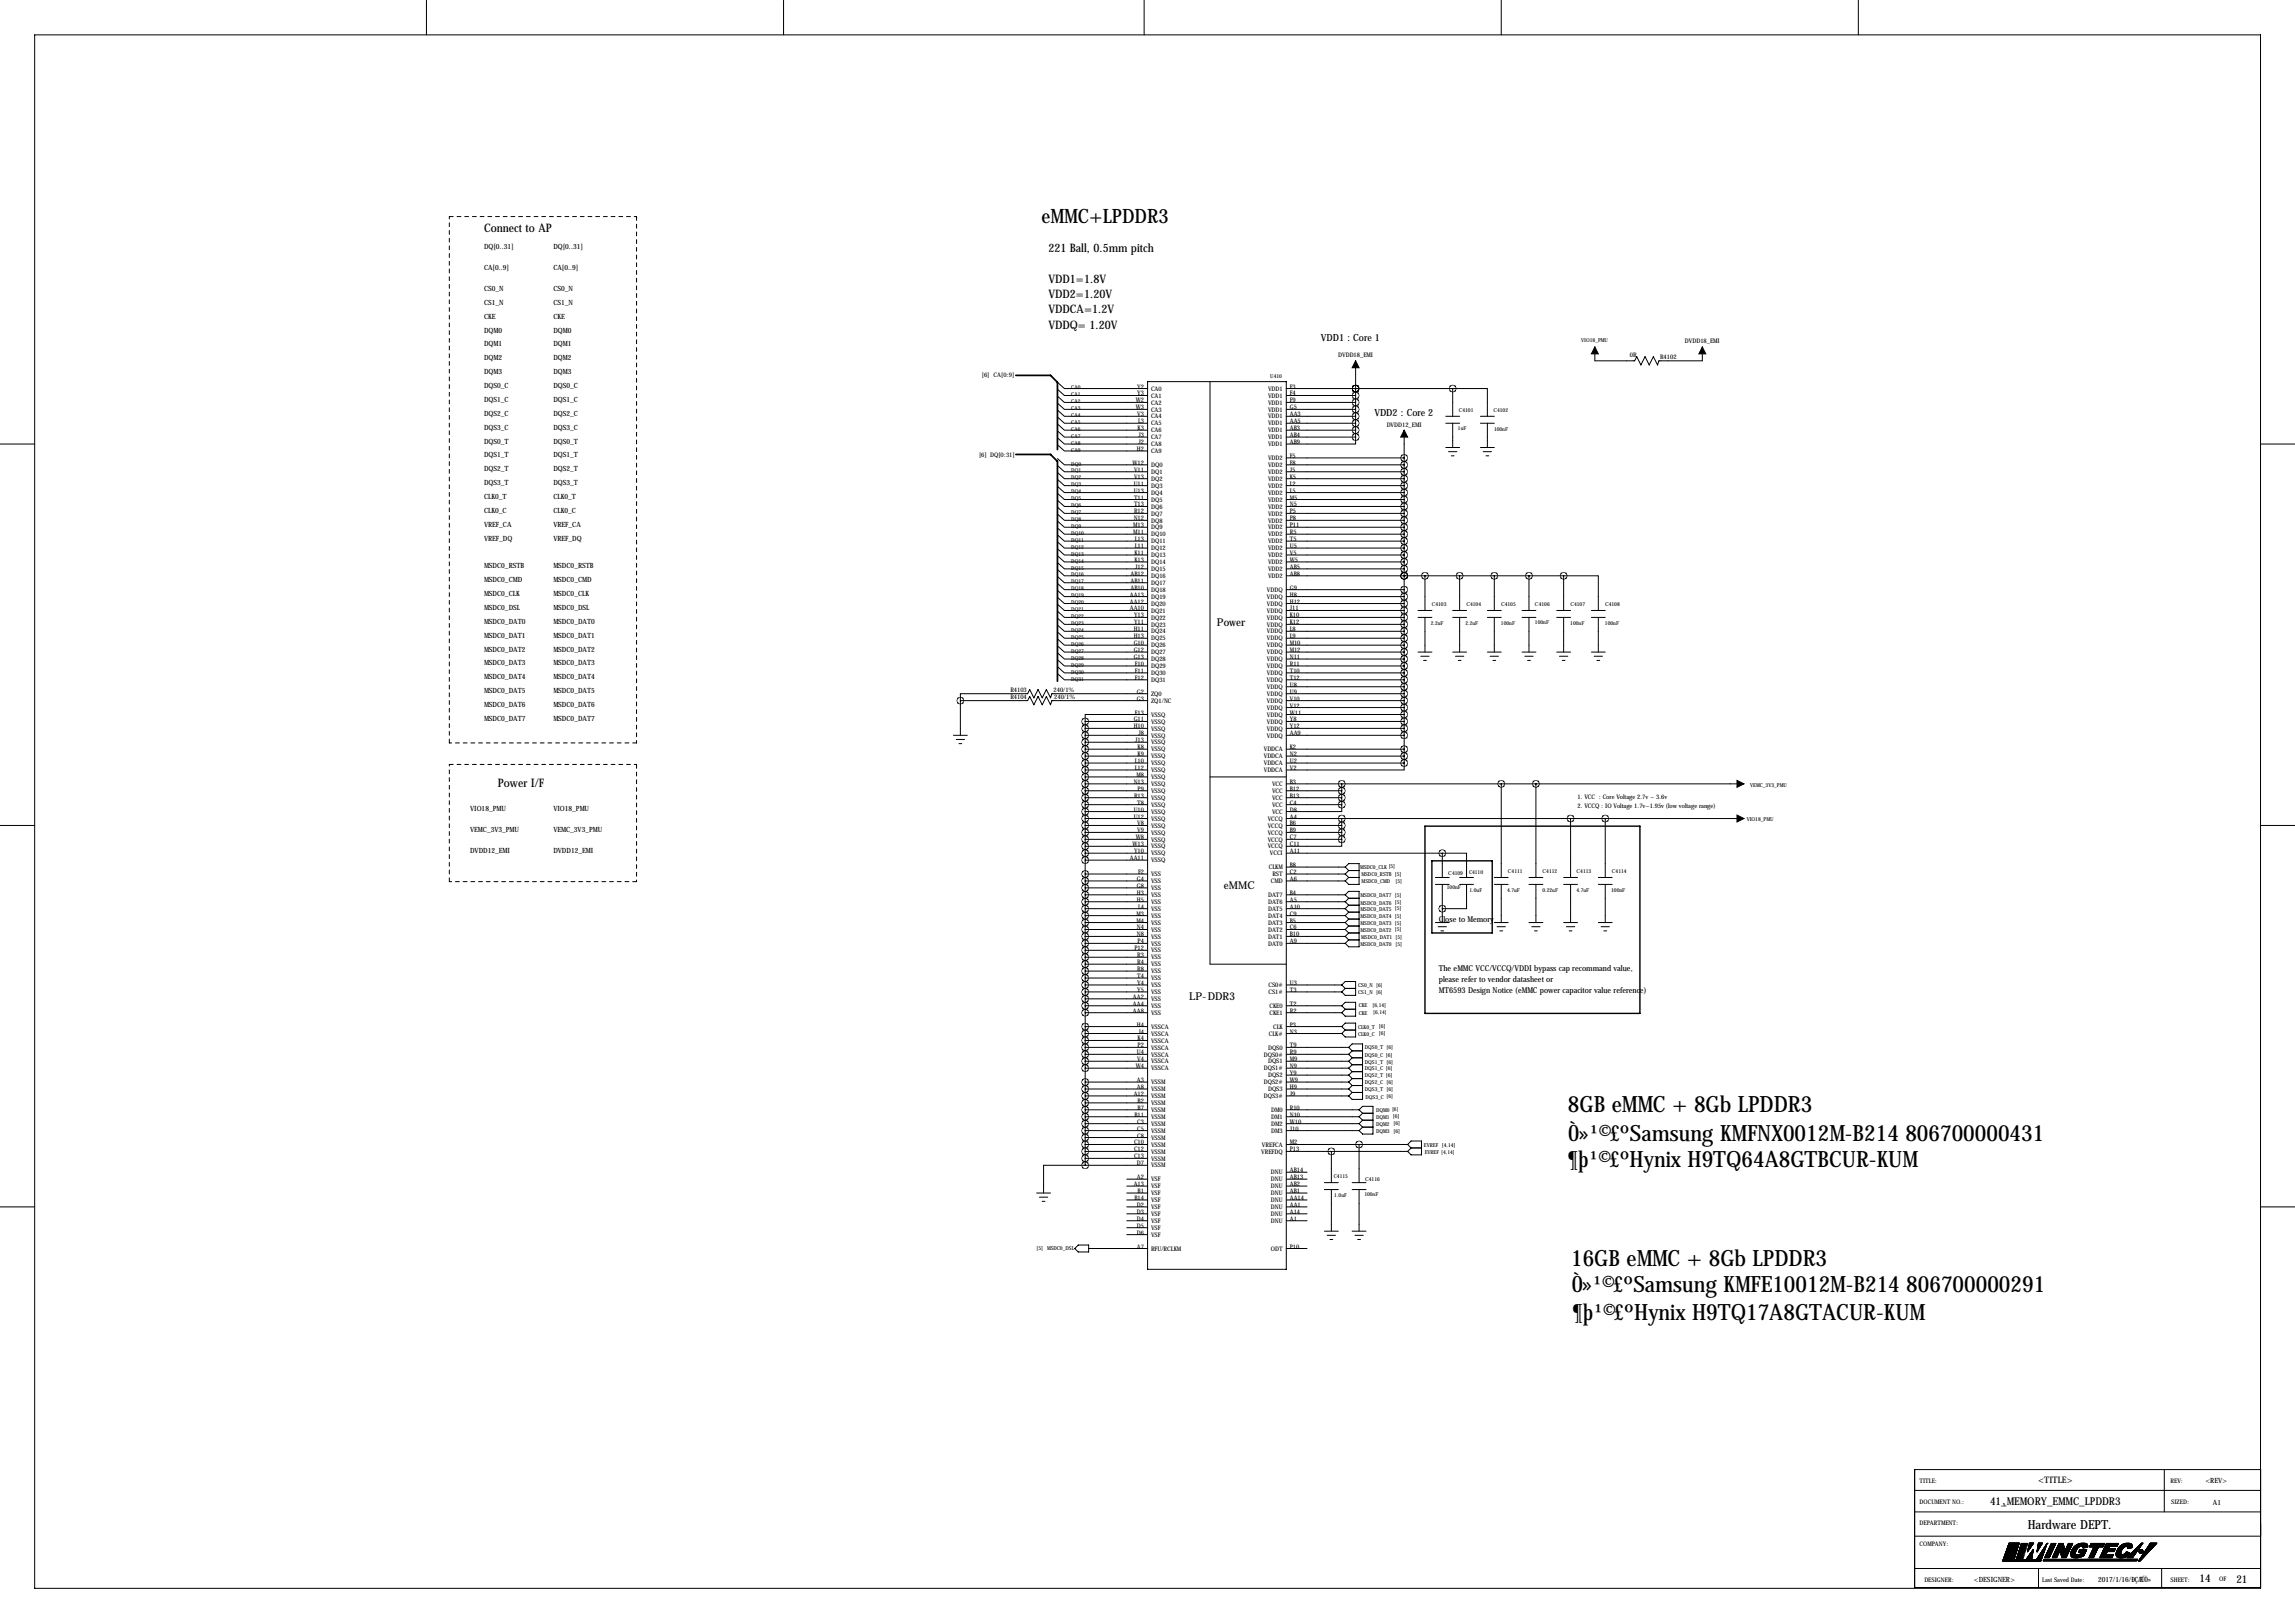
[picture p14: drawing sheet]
<svg xmlns="http://www.w3.org/2000/svg" width="841mm" height="594mm" viewBox="0 0 841 594" stroke-linecap="round" stroke-linejoin="round" font-family="sans-serif">
<defs><g id="words">
<g font-size="8.2">
<text x="574.3" y="407.2">8GB eMMC + 8Gb LPDDR3</text>
<text x="574.4" y="418">Ò»¹©£ºSamsung KMFNX0012M-B214 806700000431</text>
<text x="574.3" y="427.4">¶þ¹©£ºHynix H9TQ64A8GTBCUR-KUM</text>
<text x="575.5" y="463.6">16GB eMMC + 8Gb LPDDR3</text>
<text x="575.7" y="473.1">Ò»¹©£ºSamsung KMFE10012M-B214 806700000291</text>
<text x="576" y="483.3">¶þ¹©£ºHynix H9TQ17A8GTACUR-KUM</text>
</g>
<text font-size="7.3" x="381.5" y="81.6">eMMC+LPDDR3</text>
<text font-size="4.6" x="742.7" y="560.1">Hardware DEPT.</text>
<g font-size="4.3">
<text x="177.3" y="84.9">Connect to AP</text>
<text x="384" y="92.2">221 Ball, 0.5mm pitch</text>
<text x="384" y="103.5">VDD1=1.8V</text>
<text x="384" y="109.1">VDD2=1.20V</text>
<text x="384" y="114.8">VDDCA=1.2V</text>
<text x="384" y="120.4">VDDQ= 1.20V</text>
<text x="182.4" y="288.1">Power I/F</text>
</g>
<g font-size="4">
<text x="445.8" y="229.2">Power</text>
<text x="448.3" y="325.8">eMMC</text>
<text x="435.6" y="366.4">LP-DDR3</text>
<text x="729" y="551.3">41_MEMORY_EMMC_LPDDR3</text>
<text x="805.7" y="579.5">14</text>
<text x="819.2" y="579.8">21</text>
</g>
<g font-size="3.6">
<text x="483.9" y="124.8">VDD1 : Core 1</text>
<text x="503.4" y="152.5">VDD2 : Core 2</text>
</g>
<text font-size="3.3" x="746.6" y="543.2">&lt;TITLE&gt;</text>
<g font-size="3">
<text x="527" y="337.7">Close to Memory</text>
<text x="527" y="355.5">The eMMC VCC/VCCQ/VDDI bypass cap recommand value,</text>
<text x="527" y="359.5">please refer to vendor datasheet or</text>
<text x="527" y="363.6">MT6593 Design Notice (eMMC power capacitor value reference)</text>
</g>
<g font-size="2.6">
<text x="177.3" y="91.3">DQ[0..31]</text>
<text x="202.7" y="91.3">DQ[0..31]</text>
<text x="177.3" y="98.9">CA[0..9]</text>
<text x="202.7" y="98.9">CA[0..9]</text>
<text x="177.3" y="106.6">CS0_N</text>
<text x="202.7" y="106.6">CS0_N</text>
<text x="177.3" y="111.6">CS1_N</text>
<text x="202.7" y="111.6">CS1_N</text>
<text x="177.3" y="116.7">CKE</text>
<text x="202.7" y="116.7">CKE</text>
<text x="177.3" y="121.8">DQM0</text>
<text x="202.7" y="121.8">DQM0</text>
<text x="177.3" y="126.9">DQM1</text>
<text x="177.3" y="132">DQM2</text>
<text x="202.7" y="126.9">DQM1</text>
<text x="202.7" y="132">DQM2</text>
<text x="177.3" y="137">DQM3</text>
<text x="202.7" y="137">DQM3</text>
<text x="177.3" y="142.1">DQS0_C</text>
<text x="202.7" y="142.1">DQS0_C</text>
<text x="177.3" y="147.2">DQS1_C</text>
<text x="202.7" y="147.2">DQS1_C</text>
<text x="177.3" y="152.3">DQS2_C</text>
<text x="202.7" y="152.3">DQS2_C</text>
<text x="177.3" y="157.4">DQS3_C</text>
<text x="202.7" y="157.4">DQS3_C</text>
<text x="177.3" y="162.4">DQS0_T</text>
<text x="177.3" y="167.5">DQS1_T</text>
<text x="202.7" y="162.4">DQS0_T</text>
<text x="202.7" y="167.5">DQS1_T</text>
<text x="177.3" y="172.6">DQS2_T</text>
<text x="202.7" y="172.6">DQS2_T</text>
<text x="177.3" y="177.7">DQS3_T</text>
<text x="202.7" y="177.7">DQS3_T</text>
<text x="177.3" y="182.8">CLK0_T</text>
<text x="202.7" y="182.8">CLK0_T</text>
<text x="177.3" y="187.8">CLK0_C</text>
<text x="202.7" y="187.8">CLK0_C</text>
<text x="177.3" y="192.9">VREF_CA</text>
<text x="202.7" y="192.9">VREF_CA</text>
<text x="177.3" y="198">VREF_DQ</text>
<text x="202.7" y="198">VREF_DQ</text>
<text x="177.3" y="208.2">MSDC0_RSTB</text>
<text x="202.7" y="208.2">MSDC0_RSTB</text>
<text x="177.3" y="213.2">MSDC0_CMD</text>
<text x="202.7" y="213.2">MSDC0_CMD</text>
<text x="177.3" y="218.3">MSDC0_CLK</text>
<text x="202.7" y="218.3">MSDC0_CLK</text>
<text x="177.3" y="223.4">MSDC0_DSL</text>
<text x="202.7" y="223.4">MSDC0_DSL</text>
<text x="177.3" y="228.5">MSDC0_DAT0</text>
<text x="177.3" y="233.6">MSDC0_DAT1</text>
<text x="202.7" y="228.5">MSDC0_DAT0</text>
<text x="202.7" y="233.6">MSDC0_DAT1</text>
<text x="177.3" y="238.6">MSDC0_DAT2</text>
<text x="202.7" y="238.6">MSDC0_DAT2</text>
<text x="177.3" y="243.7">MSDC0_DAT3</text>
<text x="202.7" y="243.7">MSDC0_DAT3</text>
<text x="177.3" y="248.8">MSDC0_DAT4</text>
<text x="202.7" y="248.8">MSDC0_DAT4</text>
<text x="177.3" y="253.9">MSDC0_DAT5</text>
<text x="202.7" y="253.9">MSDC0_DAT5</text>
<text x="177.3" y="259">MSDC0_DAT6</text>
<text x="202.7" y="259">MSDC0_DAT6</text>
<text x="177.3" y="264">MSDC0_DAT7</text>
<text x="202.7" y="264">MSDC0_DAT7</text>
<text x="172.2" y="297.1">VIO18_PMU</text>
<text x="202.7" y="297.1">VIO18_PMU</text>
<text x="172.2" y="304.7">VEMC_3V3_PMU</text>
<text x="202.7" y="304.7">VEMC_3V3_PMU</text>
<text x="172.2" y="312.3">DVDD12_EMI</text>
<text x="202.7" y="312.3">DVDD12_EMI</text>
<text x="807.8" y="543">&lt;REV&gt;</text>
<text x="810.6" y="551.1">A1</text>
<text x="723" y="579.3">&lt;DESIGNER&gt;</text>
<text x="768.5" y="579.4">2017/1/16/ÐÇÆ</text>
<text x="784.4" y="579.4">ÚÒ»</text>
</g>
<g font-size="2.3">
<text x="617.2" y="125.8">DVDD18_EMI</text>
<text x="490.2" y="130.9">DVDD18_EMI</text>
<text x="597" y="130.9">0R</text>
<text x="608.1" y="131.3">R4102</text>
<text x="359.7" y="138.1">[6] CA[0:9]</text>
<text x="416.6" y="142.3">Y2</text>
<text x="421.6" y="143.1">CA0</text>
<text x="464.5" y="143.1">VDD1</text>
<text x="472.4" y="142.3">F3</text>
<text x="416.1" y="149.9">W3</text>
<text x="416.1" y="147.4">W2</text>
<text x="416.6" y="144.9">Y3</text>
<text x="421.6" y="148.2">CA2</text>
<text x="421.6" y="145.7">CA1</text>
<text x="464.5" y="148.2">VDD1</text>
<text x="464.5" y="145.7">VDD1</text>
<text x="472.4" y="147.4">F9</text>
<text x="472.4" y="149.9">G5</text>
<text x="472.4" y="144.9">F4</text>
<text x="416.6" y="152.5">V3</text>
<text x="416.9" y="155">L3</text>
<text x="421.6" y="155.8">CA5</text>
<text x="421.6" y="153.3">CA4</text>
<text x="421.6" y="150.7">CA3</text>
<text x="464.5" y="150.7">VDD1</text>
<text x="464.5" y="153.3">VDD1</text>
<text x="464.5" y="155.8">VDD1</text>
<text x="472.4" y="152.5">AA3</text>
<text x="472.4" y="155">AA5</text>
<text x="416.7" y="157.6">K3</text>
<text x="417" y="160.1">J3</text>
<text x="421.6" y="158.4">CA6</text>
<text x="421.6" y="160.9">CA7</text>
<text x="464.5" y="158.4">VDD1</text>
<text x="464.5" y="160.9">VDD1</text>
<text x="472.4" y="157.6">AB3</text>
<text x="472.4" y="160.1">AB4</text>
<text x="508" y="156.3">DVDD12_EMI</text>
<text x="358.6" y="167.4">[6] DQ[0:31]</text>
<text x="416.5" y="165.2">H2</text>
<text x="417" y="162.6">J2</text>
<text x="421.6" y="166">CA9</text>
<text x="421.6" y="163.4">CA8</text>
<text x="464.5" y="163.4">VDD1</text>
<text x="472.4" y="162.6">AB9</text>
<text x="472.4" y="167.7">F5</text>
<text x="414.9" y="170.3">W12</text>
<text x="415.4" y="172.8">V11</text>
<text x="421.6" y="173.6">DQ1</text>
<text x="421.6" y="171.1">DQ0</text>
<text x="464.5" y="168.5">VDD2</text>
<text x="464.5" y="171.1">VDD2</text>
<text x="464.5" y="173.6">VDD2</text>
<text x="472.4" y="170.3">F8</text>
<text x="472.4" y="172.8">J5</text>
<text x="415.3" y="177.9">U11</text>
<text x="415.4" y="175.3">V13</text>
<text x="421.6" y="176.1">DQ2</text>
<text x="421.6" y="178.7">DQ3</text>
<text x="464.5" y="176.1">VDD2</text>
<text x="464.5" y="178.7">VDD2</text>
<text x="472.4" y="175.3">K5</text>
<text x="472.4" y="177.9">L2</text>
<text x="415.3" y="180.4">U13</text>
<text x="415.4" y="183">T11</text>
<text x="415.4" y="185.5">T13</text>
<text x="421.6" y="183.8">DQ5</text>
<text x="421.6" y="181.2">DQ4</text>
<text x="464.5" y="183.8">VDD2</text>
<text x="464.5" y="181.2">VDD2</text>
<text x="472.4" y="185.5">N5</text>
<text x="472.4" y="183">M5</text>
<text x="472.4" y="180.4">L5</text>
<text x="415.3" y="190.6">N12</text>
<text x="415.4" y="188">R12</text>
<text x="421.6" y="191.4">DQ8</text>
<text x="421.6" y="186.3">DQ6</text>
<text x="421.6" y="188.8">DQ7</text>
<text x="464.5" y="186.3">VDD2</text>
<text x="464.5" y="191.4">VDD2</text>
<text x="464.5" y="188.8">VDD2</text>
<text x="472.4" y="190.6">P8</text>
<text x="472.4" y="188">P5</text>
<text x="415.1" y="193.1">M13</text>
<text x="415.1" y="195.7">M11</text>
<text x="421.6" y="193.9">DQ9</text>
<text x="421.6" y="196.5">DQ10</text>
<text x="464.5" y="193.9">VDD2</text>
<text x="464.5" y="196.5">VDD2</text>
<text x="472.4" y="193.1">P11</text>
<text x="472.4" y="195.7">R5</text>
<text x="415.5" y="203.3">K11</text>
<text x="415.7" y="198.2">L13</text>
<text x="415.7" y="200.7">L11</text>
<text x="421.6" y="199">DQ11</text>
<text x="421.6" y="201.5">DQ12</text>
<text x="464.5" y="199">VDD2</text>
<text x="464.5" y="201.5">VDD2</text>
<text x="472.4" y="198.2">T5</text>
<text x="472.4" y="200.7">U5</text>
<text x="472.4" y="203.3">V5</text>
<text x="415.5" y="205.8">K13</text>
<text x="415.8" y="208.4">J12</text>
<text x="421.6" y="209.2">DQ15</text>
<text x="421.6" y="204.1">DQ13</text>
<text x="421.6" y="206.6">DQ14</text>
<text x="464.5" y="204.1">VDD2</text>
<text x="464.5" y="206.6">VDD2</text>
<text x="464.5" y="209.2">VDD2</text>
<text x="472.4" y="205.8">W5</text>
<text x="472.4" y="208.4">AB5</text>
<text x="414.1" y="213.4">AB11</text>
<text x="414.1" y="210.9">AB12</text>
<text x="414.1" y="216">AB10</text>
<text x="421.6" y="214.2">DQ17</text>
<text x="421.6" y="211.7">DQ16</text>
<text x="464.5" y="211.7">VDD2</text>
<text x="472.4" y="216">G9</text>
<text x="472.4" y="210.9">AB8</text>
<text x="413.8" y="218.5">AA13</text>
<text x="413.8" y="221.1">AA12</text>
<text x="421.6" y="219.3">DQ19</text>
<text x="421.6" y="221.9">DQ20</text>
<text x="421.6" y="216.8">DQ18</text>
<text x="464.1" y="216.8">VDDQ</text>
<text x="464.1" y="221.9">VDDQ</text>
<text x="464.1" y="219.3">VDDQ</text>
<text x="472.4" y="221.1">H12</text>
<text x="472.4" y="218.5">H8</text>
<text x="413.8" y="223.6">AA10</text>
<text x="415.4" y="226.1">Y13</text>
<text x="421.6" y="226.9">DQ22</text>
<text x="421.6" y="224.4">DQ21</text>
<text x="464.1" y="224.4">VDDQ</text>
<text x="464.1" y="226.9">VDDQ</text>
<text x="472.4" y="223.6">J11</text>
<text x="472.4" y="226.1">K10</text>
<text x="415.3" y="233.8">H13</text>
<text x="415.3" y="231.2">H11</text>
<text x="415.4" y="228.7">Y11</text>
<text x="421.6" y="232">DQ24</text>
<text x="421.6" y="229.5">DQ23</text>
<text x="464.1" y="232">VDDQ</text>
<text x="464.1" y="229.5">VDDQ</text>
<text x="472.4" y="231.2">L8</text>
<text x="472.4" y="233.8">L9</text>
<text x="472.4" y="228.7">K12</text>
<text x="415.3" y="236.3">G10</text>
<text x="415.3" y="238.8">G12</text>
<text x="421.6" y="237.1">DQ26</text>
<text x="421.6" y="234.6">DQ25</text>
<text x="421.6" y="239.6">DQ27</text>
<text x="464.1" y="234.6">VDDQ</text>
<text x="464.1" y="237.1">VDDQ</text>
<text x="464.1" y="239.6">VDDQ</text>
<text x="472.4" y="236.3">M10</text>
<text x="472.4" y="238.8">M12</text>
<text x="415.3" y="241.4">G13</text>
<text x="415.7" y="243.9">F10</text>
<text x="421.6" y="244.7">DQ29</text>
<text x="421.6" y="242.2">DQ28</text>
<text x="464.1" y="242.2">VDDQ</text>
<text x="464.1" y="244.7">VDDQ</text>
<text x="472.4" y="241.4">N11</text>
<text x="472.4" y="243.9">R11</text>
<text x="415.7" y="249">F12</text>
<text x="415.7" y="246.5">F11</text>
<text x="421.6" y="249.8">DQ31</text>
<text x="421.6" y="247.3">DQ30</text>
<text x="464.1" y="247.3">VDDQ</text>
<text x="464.1" y="249.8">VDDQ</text>
<text x="472.4" y="246.5">T10</text>
<text x="472.4" y="249">T12</text>
<text x="472.4" y="251.5">U8</text>
<text x="370.1" y="253.6">R4103</text>
<text x="370.1" y="256.1">R4104</text>
<text x="385.9" y="253.4">240/1%</text>
<text x="386.2" y="256">240/1%</text>
<text x="416.5" y="254.1">G2</text>
<text x="416.5" y="256.6">G3</text>
<text x="421.6" y="254.9">ZQ0</text>
<text x="421.6" y="257.4">ZQ1/NC</text>
<text x="464.1" y="252.3">VDDQ</text>
<text x="464.1" y="254.9">VDDQ</text>
<text x="464.1" y="257.4">VDDQ</text>
<text x="472.4" y="254.1">U9</text>
<text x="472.4" y="256.6">V10</text>
<text x="415.7" y="261.7">F13</text>
<text x="421.6" y="262.5">VSSQ</text>
<text x="464.1" y="260">VDDQ</text>
<text x="464.1" y="262.5">VDDQ</text>
<text x="472.4" y="259.2">V12</text>
<text x="472.4" y="261.7">W11</text>
<text x="415.3" y="264.2">G11</text>
<text x="415.3" y="266.8">H10</text>
<text x="417" y="269.3">J8</text>
<text x="421.6" y="265">VSSQ</text>
<text x="421.6" y="267.6">VSSQ</text>
<text x="464.1" y="265">VDDQ</text>
<text x="464.1" y="267.6">VDDQ</text>
<text x="472.4" y="264.2">Y8</text>
<text x="472.4" y="266.8">Y12</text>
<text x="472.4" y="269.3">AA9</text>
<text x="415.8" y="271.9">J13</text>
<text x="416.7" y="274.4">K8</text>
<text x="421.6" y="270.1">VSSQ</text>
<text x="421.6" y="272.7">VSSQ</text>
<text x="421.6" y="275.2">VSSQ</text>
<text x="462.9" y="275.2">VDDCA</text>
<text x="464.1" y="270.1">VDDQ</text>
<text x="472.4" y="274.4">K2</text>
<text x="415.7" y="279.5">L10</text>
<text x="416.7" y="276.9">K9</text>
<text x="421.6" y="277.7">VSSQ</text>
<text x="421.6" y="280.3">VSSQ</text>
<text x="462.9" y="277.7">VDDCA</text>
<text x="462.9" y="280.3">VDDCA</text>
<text x="472.4" y="276.9">N2</text>
<text x="472.4" y="279.5">U2</text>
<text x="415.3" y="287.1">N13</text>
<text x="415.7" y="282">L12</text>
<text x="416.3" y="284.6">M8</text>
<text x="421.6" y="282.8">VSSQ</text>
<text x="421.6" y="285.4">VSSQ</text>
<text x="421.6" y="287.9">VSSQ</text>
<text x="462.9" y="282.8">VDDCA</text>
<text x="465.9" y="287.9">VCC</text>
<text x="472.4" y="287.1">B3</text>
<text x="472.4" y="282">V2</text>
<text x="415.4" y="292.2">R13</text>
<text x="416.7" y="289.6">P9</text>
<text x="421.6" y="290.4">VSSQ</text>
<text x="421.6" y="293">VSSQ</text>
<text x="465.9" y="290.4">VCC</text>
<text x="465.9" y="293">VCC</text>
<text x="472.4" y="289.6">B12</text>
<text x="472.4" y="292.2">B13</text>
<text x="577.8" y="292.8">1. VCC : Core Voltage 2.7v ~ 3.6v</text>
<text x="415.3" y="297.3">U10</text>
<text x="415.3" y="299.8">U12</text>
<text x="416.6" y="294.7">T8</text>
<text x="421.6" y="295.5">VSSQ</text>
<text x="421.6" y="298.1">VSSQ</text>
<text x="465.9" y="295.5">VCC</text>
<text x="465.9" y="298.1">VCC</text>
<text x="472.4" y="294.7">C4</text>
<text x="472.4" y="297.3">D8</text>
<text x="472.4" y="299.8">A4</text>
<text x="577.8" y="295.9">2. VCCQ : IO Voltage 1.7v~1.95v (low voltage range)</text>
<text x="416.6" y="302.3">V8</text>
<text x="416.6" y="304.9">V9</text>
<text x="421.6" y="300.6">VSSQ</text>
<text x="421.6" y="303.1">VSSQ</text>
<text x="421.6" y="305.7">VSSQ</text>
<text x="464.4" y="300.6">VCCQ</text>
<text x="464.4" y="303.1">VCCQ</text>
<text x="464.4" y="305.7">VCCQ</text>
<text x="472.4" y="302.3">B6</text>
<text x="472.4" y="304.9">B9</text>
<text x="414.9" y="310">W13</text>
<text x="416.1" y="307.4">W8</text>
<text x="421.6" y="308.2">VSSQ</text>
<text x="421.6" y="310.8">VSSQ</text>
<text x="464.4" y="308.2">VCCQ</text>
<text x="464.4" y="310.8">VCCQ</text>
<text x="472.4" y="307.4">C7</text>
<text x="472.4" y="310">C11</text>
<text x="413.8" y="315">AA11</text>
<text x="415.4" y="312.5">Y10</text>
<text x="421.6" y="313.3">VSSQ</text>
<text x="421.6" y="315.8">VSSQ</text>
<text x="465.2" y="313.3">VCCI</text>
<text x="472.4" y="317.6">B8</text>
<text x="472.4" y="312.5">A11</text>
<text x="416.5" y="322.7">G4</text>
<text x="416.9" y="320.1">F2</text>
<text x="421.6" y="320.9">VSS</text>
<text x="421.6" y="323.5">VSS</text>
<text x="464.8" y="318.4">CLKM</text>
<text x="465.6" y="323.5">CMD</text>
<text x="466.1" y="320.9">RST</text>
<text x="472.4" y="320.1">C2</text>
<text x="472.4" y="322.7">A6</text>
<text x="416.5" y="325.2">G8</text>
<text x="416.5" y="327.7">H3</text>
<text x="421.6" y="326">VSS</text>
<text x="421.6" y="328.5">VSS</text>
<text x="464.5" y="328.5">DAT7</text>
<text x="472.4" y="327.7">B4</text>
<text x="416.3" y="335.4">M3</text>
<text x="416.5" y="330.3">H5</text>
<text x="416.9" y="332.8">L4</text>
<text x="421.6" y="331.1">VSS</text>
<text x="421.6" y="333.6">VSS</text>
<text x="464.5" y="331.1">DAT6</text>
<text x="464.5" y="333.6">DAT5</text>
<text x="472.4" y="330.3">A5</text>
<text x="472.4" y="332.8">A10</text>
<text x="472.4" y="335.4">C9</text>
<text x="416.3" y="337.9">M4</text>
<text x="416.5" y="340.4">N4</text>
<text x="421.6" y="336.2">VSS</text>
<text x="421.6" y="338.7">VSS</text>
<text x="421.6" y="341.2">VSS</text>
<text x="464.5" y="336.2">DAT4</text>
<text x="464.5" y="338.7">DAT3</text>
<text x="464.5" y="341.2">DAT2</text>
<text x="472.4" y="337.9">B5</text>
<text x="472.4" y="340.4">C6</text>
<text x="416.5" y="343">N8</text>
<text x="416.7" y="345.5">P4</text>
<text x="421.6" y="343.8">VSS</text>
<text x="421.6" y="346.3">VSS</text>
<text x="464.5" y="343.8">DAT1</text>
<text x="464.5" y="346.3">DAT0</text>
<text x="472.4" y="343">B10</text>
<text x="472.4" y="345.5">A9</text>
<text x="415.5" y="348.1">P12</text>
<text x="416.6" y="350.6">R3</text>
<text x="416.6" y="353.1">R4</text>
<text x="421.6" y="348.9">VSS</text>
<text x="421.6" y="351.4">VSS</text>
<text x="421.6" y="353.9">VSS</text>
<text x="416.6" y="355.7">R8</text>
<text x="416.6" y="358.2">T4</text>
<text x="421.6" y="356.5">VSS</text>
<text x="421.6" y="359">VSS</text>
<text x="415" y="365.8">AA2</text>
<text x="416.6" y="360.8">Y4</text>
<text x="416.6" y="363.3">Y5</text>
<text x="421.6" y="361.6">VSS</text>
<text x="421.6" y="364.1">VSS</text>
<text x="464.6" y="361.6">CS0#</text>
<text x="464.6" y="364.1">CS1#</text>
<text x="472.4" y="360.8">U3</text>
<text x="472.4" y="363.3">T3</text>
<text x="415" y="368.4">AA4</text>
<text x="415" y="370.9">AA8</text>
<text x="421.6" y="366.6">VSS</text>
<text x="421.6" y="369.2">VSS</text>
<text x="421.6" y="371.7">VSS</text>
<text x="465" y="369.2">CKE0</text>
<text x="465" y="371.7">CKE1</text>
<text x="472.4" y="368.4">T2</text>
<text x="472.4" y="370.9">R2</text>
<text x="416.5" y="376">H4</text>
<text x="421.6" y="376.8">VSSCA</text>
<text x="466.3" y="376.8">CLK</text>
<text x="472.4" y="376">P3</text>
<text x="416.7" y="381.1">K4</text>
<text x="416.7" y="383.6">P2</text>
<text x="417" y="378.5">J4</text>
<text x="421.6" y="379.3">VSSCA</text>
<text x="421.6" y="381.9">VSSCA</text>
<text x="464.8" y="379.3">CLK#</text>
<text x="472.4" y="378.5">N3</text>
<text x="472.4" y="383.6">T9</text>
<text x="416.5" y="386.2">U4</text>
<text x="416.6" y="388.7">V4</text>
<text x="421.6" y="384.4">VSSCA</text>
<text x="421.6" y="387">VSSCA</text>
<text x="421.6" y="389.5">VSSCA</text>
<text x="462.9" y="387">DQS0#</text>
<text x="464.5" y="384.4">DQS0</text>
<text x="464.5" y="389.5">DQS1</text>
<text x="472.4" y="386.2">R9</text>
<text x="472.4" y="388.7">M9</text>
<text x="416.1" y="391.2">W4</text>
<text x="421.6" y="392">VSSCA</text>
<text x="462.9" y="392">DQS1#</text>
<text x="464.5" y="394.6">DQS2</text>
<text x="472.4" y="391.2">N9</text>
<text x="472.4" y="393.8">Y9</text>
<text x="415.3" y="401.4">A12</text>
<text x="416.5" y="396.3">A3</text>
<text x="416.5" y="398.9">A8</text>
<text x="421.6" y="397.1">VSSM</text>
<text x="421.6" y="399.7">VSSM</text>
<text x="462.9" y="397.1">DQS2#</text>
<text x="464.5" y="399.7">DQS3</text>
<text x="472.4" y="396.3">W9</text>
<text x="472.4" y="398.9">H9</text>
<text x="472.4" y="401.4">J9</text>
<text x="416.7" y="403.9">B2</text>
<text x="416.7" y="406.5">B7</text>
<text x="421.6" y="402.2">VSSM</text>
<text x="421.6" y="404.7">VSSM</text>
<text x="421.6" y="407.3">VSSM</text>
<text x="462.9" y="402.2">DQS3#</text>
<text x="465.7" y="407.3">DM0</text>
<text x="472.4" y="406.5">R10</text>
<text x="415.5" y="409">B11</text>
<text x="416.6" y="411.6">C3</text>
<text x="421.6" y="409.8">VSSM</text>
<text x="421.6" y="412.4">VSSM</text>
<text x="465.7" y="409.8">DM1</text>
<text x="465.7" y="412.4">DM2</text>
<text x="472.4" y="409">N10</text>
<text x="472.4" y="411.6">W10</text>
<text x="415.4" y="419.2">C10</text>
<text x="416.6" y="414.1">C5</text>
<text x="416.6" y="416.6">C8</text>
<text x="421.6" y="414.9">VSSM</text>
<text x="421.6" y="417.4">VSSM</text>
<text x="421.6" y="420">VSSM</text>
<text x="462.3" y="420">VREFCA</text>
<text x="465.7" y="414.9">DM3</text>
<text x="472.4" y="414.1">J10</text>
<text x="472.4" y="419.2">M2</text>
<text x="415.4" y="421.7">C12</text>
<text x="415.4" y="424.3">C13</text>
<text x="421.6" y="422.5">VSSM</text>
<text x="421.6" y="425.1">VSSM</text>
<text x="462" y="422.5">VREFDQ</text>
<text x="472.4" y="421.7">P13</text>
<text x="416.5" y="426.8">D7</text>
<text x="416.5" y="431.9">A2</text>
<text x="421.6" y="427.6">VSSM</text>
<text x="465.6" y="430.1">DNU</text>
<text x="472.4" y="431.9">AB13</text>
<text x="472.4" y="429.3">AB14</text>
<text x="415.3" y="434.4">A13</text>
<text x="416.7" y="437">B1</text>
<text x="421.6" y="432.7">VSF</text>
<text x="421.6" y="435.2">VSF</text>
<text x="421.6" y="437.8">VSF</text>
<text x="465.6" y="437.8">DNU</text>
<text x="465.6" y="435.2">DNU</text>
<text x="465.6" y="432.7">DNU</text>
<text x="472.4" y="437">AB1</text>
<text x="472.4" y="434.4">AB2</text>
<text x="415.5" y="439.5">B14</text>
<text x="416.5" y="442">D2</text>
<text x="421.6" y="440.3">VSF</text>
<text x="421.6" y="442.8">VSF</text>
<text x="465.6" y="442.8">DNU</text>
<text x="465.6" y="440.3">DNU</text>
<text x="472.4" y="442">AA1</text>
<text x="472.4" y="439.5">AA14</text>
<text x="416.5" y="444.6">D3</text>
<text x="416.5" y="447.1">D4</text>
<text x="416.5" y="449.7">D5</text>
<text x="421.6" y="445.4">VSF</text>
<text x="421.6" y="447.9">VSF</text>
<text x="465.6" y="447.9">DNU</text>
<text x="465.6" y="445.4">DNU</text>
<text x="472.4" y="447.1">A1</text>
<text x="472.4" y="444.6">A14</text>
<text x="416.5" y="452.2">D6</text>
<text x="421.6" y="450.5">VSF</text>
<text x="421.6" y="453">VSF</text>
<text x="416.5" y="457.3">A7</text>
<text x="421.6" y="458.1">RFU/RCLKM</text>
<text x="465.6" y="458.1">ODT</text>
<text x="472.4" y="457.3">P10</text>
<text x="703.1" y="543.3">TITLE:</text>
<text x="795.1" y="543.1">REV:</text>
<text x="703.1" y="550.9">DOCUMENT NO.:</text>
<text x="795.3" y="550.9">SIZED:</text>
<text x="703.1" y="558.6">DEPARTMENT:</text>
<text x="703.1" y="566.2">COMPANY:</text>
<text x="704.9" y="579.4">DESIGNER:</text>
<text x="748.1" y="579.4">Last Saved Date:</text>
<text x="795.1" y="579.4">SHEET:</text>
<text x="812.9" y="579.1">OF</text>
</g>
<g font-size="2">
<text x="579.2" y="125.4">VIO18_PMU</text>
<text x="392.4" y="142.6">CA0</text>
<text x="465.3" y="138.5">U410</text>
<text x="392.4" y="145.1">CA1</text>
<text x="392.4" y="147.6">CA2</text>
<text x="392.4" y="155.3">CA5</text>
<text x="392.4" y="152.7">CA4</text>
<text x="392.4" y="150.2">CA3</text>
<text x="534.3" y="151">C4101</text>
<text x="547" y="151">C4102</text>
<text x="392.4" y="160.3">CA7</text>
<text x="392.4" y="157.8">CA6</text>
<text x="534.1" y="157.6">1uF</text>
<text x="547.3" y="157.8">100nF</text>
<text x="392.4" y="162.9">CA8</text>
<text x="392.4" y="165.4">CA9</text>
<text x="392.4" y="170.5">DQ0</text>
<text x="392.4" y="173">DQ1</text>
<text x="392.4" y="175.6">DQ2</text>
<text x="392.4" y="178.1">DQ3</text>
<text x="392.4" y="183.2">DQ5</text>
<text x="392.4" y="185.7">DQ6</text>
<text x="392.4" y="180.7">DQ4</text>
<text x="392.4" y="188.3">DQ7</text>
<text x="392.4" y="190.8">DQ8</text>
<text x="392.4" y="195.9">DQ10</text>
<text x="392.4" y="193.4">DQ9</text>
<text x="392.4" y="201">DQ12</text>
<text x="392.4" y="198.4">DQ11</text>
<text x="392.4" y="203.5">DQ13</text>
<text x="392.4" y="208.6">DQ15</text>
<text x="392.4" y="206.1">DQ14</text>
<text x="392.4" y="213.7">DQ17</text>
<text x="392.4" y="211.1">DQ16</text>
<text x="392.4" y="221.3">DQ20</text>
<text x="392.4" y="216.2">DQ18</text>
<text x="392.4" y="218.8">DQ19</text>
<text x="392.4" y="223.8">DQ21</text>
<text x="392.4" y="226.4">DQ22</text>
<text x="524.4" y="222.1">C4103</text>
<text x="537.1" y="222.1">C4104</text>
<text x="549.8" y="222.1">C4105</text>
<text x="562.3" y="222.1">C4106</text>
<text x="575.2" y="222.1">C4107</text>
<text x="587.9" y="222.1">C4108</text>
<text x="392.4" y="228.9">DQ23</text>
<text x="392.4" y="231.5">DQ24</text>
<text x="524.1" y="228.9">2.2uF</text>
<text x="536.8" y="228.9">2.2uF</text>
<text x="549.8" y="228.9">100nF</text>
<text x="562.2" y="228.7">100nF</text>
<text x="575.2" y="228.9">100nF</text>
<text x="587.9" y="228.9">100nF</text>
<text x="392.4" y="239.1">DQ27</text>
<text x="392.4" y="236.5">DQ26</text>
<text x="392.4" y="234">DQ25</text>
<text x="392.4" y="244.2">DQ29</text>
<text x="392.4" y="241.6">DQ28</text>
<text x="392.4" y="249.2">DQ31</text>
<text x="392.4" y="246.7">DQ30</text>
<text x="641.1" y="288.1">VEMC_3V3_PMU</text>
<text x="639.8" y="300.6">VIO18_PMU</text>
<text x="498.2" y="318.3">MSDC0_CLK [5]</text>
<text x="498.7" y="320.9">MSDC0_RSTB [5]</text>
<text x="498.8" y="323.4">MSDC0_CMD</text>
<text x="511.2" y="323.3">[5]</text>
<text x="530.5" y="320.4">C4109</text>
<text x="538.1" y="320">C4110</text>
<text x="552.4" y="319.9">C4111</text>
<text x="565.1" y="319.9">C4112</text>
<text x="577.5" y="319.9">C4113</text>
<text x="590.5" y="319.9">C4114</text>
<text x="498.4" y="328.5">MSDC0_DAT7 [5]</text>
<text x="530" y="325.7">100nF</text>
<text x="538.3" y="326.6">1.0uF</text>
<text x="552" y="326.7">4.7uF</text>
<text x="565" y="326.7">0.22uF</text>
<text x="577.4" y="326.7">4.7uF</text>
<text x="590.2" y="326.7">100nF</text>
<text x="498.4" y="331.3">MSDC0_DAT6 [5]</text>
<text x="498.4" y="333.6">MSDC0_DAT5 [5]</text>
<text x="498.4" y="341.2">MSDC0_DAT2 [5]</text>
<text x="498.4" y="336.4">MSDC0_DAT4 [5]</text>
<text x="498.4" y="338.7">MSDC0_DAT3 [5]</text>
<text x="498.4" y="346.5">MSDC0_DAT0 [5]</text>
<text x="498.6" y="344">MSDC0_DAT1 [5]</text>
<text x="497.5" y="361.5">CS0_N [6]</text>
<text x="497.5" y="364.1">CS1_N [6]</text>
<text x="497.7" y="371.7">CKE</text>
<text x="497.7" y="368.9">CKE</text>
<text x="502.8" y="368.7">[6,14]</text>
<text x="503" y="371.5">[6,14]</text>
<text x="497.5" y="376.8">CLK0_T [6]</text>
<text x="497.5" y="379.3">CLK0_C [6]</text>
<text x="500" y="384.4">DQS0_T [6]</text>
<text x="500" y="389.7">DQS1_T [6]</text>
<text x="500" y="387.2">DQS0_C [6]</text>
<text x="500" y="394.5">DQS2_T [6]</text>
<text x="500" y="392">DQS1_C [6]</text>
<text x="500" y="399.6">DQS3_T [6]</text>
<text x="500" y="397.1">DQS2_C [6]</text>
<text x="500.2" y="402.4">DQS3_C [6]</text>
<text x="504.1" y="407.2">DQM0 [6]</text>
<text x="504.1" y="409.8">DQM1 [6]</text>
<text x="504.1" y="412.3">DQM2 [6]</text>
<text x="504.1" y="415.1">DQM3 [6]</text>
<text x="521.6" y="420.2">EVREF [4,14]</text>
<text x="521.9" y="422.7">EVREF [4,14]</text>
<text x="488.6" y="431.5">C4115</text>
<text x="499.8" y="438">100nF</text>
<text x="500" y="432.4">C4116</text>
<text x="488.8" y="438.3">1.0uF</text>
<text x="379.7" y="457.9">[5]</text>
<text x="383.5" y="457.8">MSDC0_DSL</text>
</g>
</g></defs>
<circle cx="734.1" cy="551.3" r=".15" fill="#000"/>
<g fill="none" stroke="#000" stroke-width=".37">
<path d="M12.7 12.8h815.3v568.9h-815.3zM156.2 .1v12.7M287 .1v12.7M419.1 .1v12.7M549.9 .1v12.7M680.7 .1v12.7M420.4 139.8h50.8v325.1h-50.8zM443.2 139.8v213.3h28M496.6 132.2v27.9M584.2 127.1v5.1h14.6l.7-1.6 1.6 3.1 1.5-3.1 1.5 3.1 1.5-3.1 1.6 3.1 .5-1.5h15.9v-5.1M387.3 142.6l2.6 2.3h30.5M387.3 157.8l2.6 2.3h30.5"/>
<path d="M387.3 155.3l2.6 2.3h30.5M387.3 152.7l2.6 2.3h30.5M387.3 150.2l2.6 2.3h30.5M387.3 147.6l2.6 2.3h30.5M387.3 145.1l2.6 2.3h30.5M387.3 140l2.6 2.3h30.5M471.2 155h25.4M471.2 152.5h25.4M471.2 157.6h25.4M471.2 149.9h25.4M471.2 147.4h25.4M471.2 144.9h25.4"/>
<path d="M471.2 142.3h60.9M496.6 142.3h.1M514.3 157.6v121.9M529.6 155h5.1M529.6 152.5h5.1M532.1 142.3h12.7v10.2M532.1 142.3v10.2M532.1 155v8.9M542.3 155h5.1M542.3 152.5h5.1M544.8 155v8.9M0 162.6h12.7"/>
<path d="M387.3 162.9l2.6 2.3h30.5M387.3 160.3l2.6 2.3h30.5M387.3 168l2.6 2.3h30.5M387.3 170.5l2.6 2.3h30.5M387.3 173l2.6 2.3h30.5M387.3 175.6l2.6 2.3h30.5M387.3 178.1l2.6 2.3h30.5M471.2 160.1h25.4M471.2 175.3h43.1M471.2 172.8h43.1M471.2 177.9h43.1M471.2 170.3h43.1"/>
<path d="M471.2 167.7h43.1M496.6 160.1v2.5h-25.4M529.6 163.9h5.1M530.6 165.4h3.1M531.6 166.9h1M542.3 163.9h5.1M543.3 165.4h3.1M544.3 166.9h1M828 162.6h12.7M387.3 180.7l2.6 2.3h30.5M387.3 195.9l2.6 2.3h30.5M387.3 185.7l2.6 2.3h30.5"/>
<path d="M387.3 183.2l2.6 2.3h30.5M387.3 188.3l2.6 2.3h30.5M387.3 198.4l2.6 2.3h30.5M387.3 190.8l2.6 2.3h30.5M387.3 193.4l2.6 2.3h30.5M471.2 198.2h43.1M471.2 190.6h43.1M471.2 193.1h43.1M471.2 195.7h43.1M471.2 183h43.1M471.2 185.5h43.1M471.2 188h43.1"/>
<path d="M471.2 180.4h43.1M387.3 206.1l2.6 2.3h30.5M387.3 213.7l2.6 2.3h30.5M387.3 208.6l2.6 2.3h30.5M387.3 218.8l2.6 2.3h30.5M387.3 216.2l2.6 2.3h30.5M387.3 211.1l2.6 2.3h30.5M387.3 201l2.6 2.3h30.5M387.3 203.5l2.6 2.3h30.5M471.2 208.4h43.1M471.2 203.3h43.1M471.2 205.8h43.1"/>
<path d="M471.2 200.7h43.1M471.2 218.5h43.1M471.2 210.9h101.6M471.2 216h43.1M514.3 210.9h.1M522 210.9v12.7M534.7 210.9v12.7M547.4 210.9v12.7M560.1 210.9v12.7M572.8 210.9h12.7v12.7M572.8 210.9v12.7M387.3 226.4l2.6 2.3h30.5"/>
<path d="M387.3 228.9l2.6 2.3h30.5M387.3 239.1l2.6 2.3h30.5M387.3 234l2.6 2.3h30.5M387.3 236.5l2.6 2.3h30.5M387.3 231.5l2.6 2.3h30.5M387.3 223.8l2.6 2.3h30.5M387.3 221.3l2.6 2.3h30.5M471.2 226.1h43.1M471.2 223.6h43.1M471.2 236.3h43.1M471.2 233.8h43.1M471.2 238.8h43.1"/>
<path d="M471.2 231.2h43.1M471.2 228.7h43.1M471.2 221.1h43.1M519.4 226.1h5.1M519.4 223.6h5.1M519.4 238.8h5.1M522 226.1v12.7M532.1 226.1h5.1M532.1 223.6h5.1M532.1 238.8h5.1M534.7 226.1v12.7M544.8 226.1h5.1"/>
<path d="M544.8 223.6h5.1M544.8 238.8h5.1M547.4 226.1v12.7M557.5 226.1h5.1M557.5 223.6h5.1M557.5 238.8h5.1M560.1 226.1v12.7M570.2 226.1h5.1M570.2 223.6h5.1M570.2 238.8h5.1M572.8 226.1v12.7M582.9 226.1h5.1"/>
<path d="M582.9 223.6h5.1M582.9 238.8h5.1M585.5 226.1v12.7M351.8 256.6h24.6l.8-1.5 1.5 3 1.5-3 1.6 3 1.5-3 1.5 3 .5-1.5h35.1M351.8 256.6v12.7M387.3 246.7l2.6 2.3h30.5M387.3 244.2l2.6 2.3h30.5M387.3 241.6l2.6 2.3h30.5M420.4 254.1h-35.1l-.5 1.5-1.5-3.1-1.5 3.1-1.6-3.1-1.5 3.1-1.5-3.1-.8 1.6h-24.6v2.5M471.2 254.1h43.1M471.2 256.6h43.1M471.2 249h43.1"/>
<path d="M471.2 243.9h43.1M471.2 246.5h43.1M471.2 241.4h43.1M471.2 251.5h43.1M471.2 259.2h43.1M520.4 240.4h3.1M521.5 241.9h1M533.1 240.4h3.1M534.2 241.9h1M545.8 240.4h3.1M546.9 241.9h1M558.5 240.4h3.1"/>
<path d="M559.6 241.9h1M571.2 240.4h3.1M572.3 241.9h1M583.9 240.4h3.1M585 241.9h1M349.2 269.3h5.1M350.3 270.8h3M351.3 272.4h1M397.5 264.2h22.9M397.5 266.8h22.9M397.5 269.3h22.9M397.5 271.9h22.9"/>
<path d="M397.5 274.4h22.9M397.5 276.9h22.9M397.5 279.5h22.9M397.5 264.2v162.6M420.4 261.7h-22.9v2.5M471.2 261.7h43.1M471.2 264.2h43.1M471.2 266.8h43.1M471.2 269.3h43.1M471.2 274.4h43.1M471.2 276.9h43.1M471.2 279.5h43.1"/>
<path d="M514.3 279.5v2.5h-43.1M397.5 284.6h22.9M397.5 282h22.9M397.5 287.1h22.9M397.5 289.6h22.9M397.5 292.2h22.9M397.5 294.7h22.9M397.5 297.3h22.9M397.5 299.8h22.9M443.2 284.6h28M471.2 287.1h167.6M471.2 289.6h20.3"/>
<path d="M471.2 292.2h20.3M471.2 294.7h20.3M471.2 299.8h167.6M491.5 294.7v2.6h-20.3M491.5 287.1v7.6M491.5 299.8v7.6M549.9 287.1v34.3M562.6 287.1v34.3M575.3 299.8v21.6M588 299.8v21.6M0 302.3h12.7M397.5 302.3h22.9"/>
<path d="M397.5 307.4h22.9M397.5 310h22.9M397.5 312.5h22.9M397.5 304.9h22.9M397.5 315h22.9M471.2 302.3h20.3M471.2 317.6h21.6M471.2 307.4h20.3M471.2 312.5h57.1M471.2 304.9h20.3M491.5 307.4v2.6h-20.3M492.8 317.6l1.2-1.3h3.8v7.6h-3.8l-1.2-1.2"/>
<path d="M492.8 317.6l1.2 1.2M494 318.8l-1.2 1.3M494 318.8h3.8M528.3 312.5h8.9v8.9M528.3 312.5v8.9M828 302.3h12.7M397.5 320.1h22.9M397.5 322.7h22.9M397.5 327.7h22.9M397.5 330.3h22.9M397.5 332.8h22.9M397.5 335.4h22.9"/>
<path d="M397.5 337.9h22.9M397.5 325.2h22.9M471.2 320.1h21.6M471.2 322.7h21.6M471.2 327.7h21.6M471.2 330.3h21.6M471.2 332.8h21.6M471.2 335.4h21.6M471.2 337.9h21.6M492.8 327.7l1.2-1.2h3.8v20.3h-3.8l-1.2-1.3M492.8 320.1l1.2 1.3M492.8 330.3l1.2 1.2"/>
<path d="M492.8 327.7l1.2 1.3M492.8 335.4l1.2 1.2M492.8 332.8l1.2 1.3M492.8 337.9l1.2 1.3M494 321.4h3.8M494 321.4l-1.2 1.3M494 339.2l-1.2 1.2M494 339.2h3.8M494 329l-1.2 1.3M494 329h3.8M494 331.5h3.8M494 334.1l-1.2 1.3"/>
<path d="M494 334.1h3.8M494 336.6h3.8M494 331.5l-1.2 1.3M494 336.6l-1.2 1.3M525.8 323.9h5.1M525.8 321.4h5.1M525.8 337.9h5.1M526.8 339.4h3M528.3 323.9v14M534.7 323.9h5.1M534.7 321.4h5.1M537.2 323.9v8.9h-8.9"/>
<path d="M547.4 323.9h5M547.4 321.4h5M547.4 337.9h5M548.4 339.4h3M549.9 323.9v14M560.1 323.9h5M560.1 321.4h5M560.1 337.9h5M561.1 339.4h3M562.6 323.9v14M572.8 323.9h5M572.8 321.4h5"/>
<path d="M572.8 337.9h5M573.8 339.4h3M575.3 323.9v14M585.5 323.9h5M585.5 321.4h5M585.5 337.9h5M586.5 339.4h3M588 323.9v14M397.5 353.1h22.9M397.5 340.4h22.9M397.5 343h22.9M397.5 345.5h22.9"/>
<path d="M397.5 348.1h22.9M397.5 350.6h22.9M397.5 355.7h22.9M397.5 358.2h22.9M471.2 340.4h21.6M471.2 343h21.6M471.2 345.5h21.6M492.8 340.4l1.2 1.3M492.8 343l1.2 1.2M494 344.2l-1.2 1.3M494 344.2h3.8M494 341.7h3.8"/>
<path d="M494 341.7l-1.2 1.3M527.8 340.9h1M549.4 340.9h1M562.1 340.9h1M574.8 340.9h1M587.5 340.9h1M397.5 376h22.9M397.5 378.5h22.9M397.5 360.8h22.9M397.5 363.3h22.9M397.5 368.4h22.9M397.5 370.9h22.9"/>
<path d="M397.5 365.8h22.9M471.2 376h20.3M471.2 378.5h20.3M471.2 360.8h20.3M471.2 363.3h20.3M471.2 368.4h20.3M471.2 370.9h20.3M491.5 360.8l1.3 1.2M491.5 360.8l1.3-1.3h3.8v5.1h-3.8l-1.3-1.3M491.5 368.4l1.3-1.3h3.8v5.1h-3.8l-1.3-1.3M491.5 376l1.3-1.3h3.8v5.1h-3.8l-1.3-1.3M491.5 376l1.3 1.3"/>
<path d="M491.5 368.4l1.3 1.2M492.8 362h3.8M492.8 377.3h3.8M492.8 377.3l-1.3 1.2M492.8 369.6h3.8M492.8 369.6l-1.3 1.3M492.8 362l-1.3 1.3M397.5 381.1h22.9M397.5 396.3h22.9M397.5 398.9h22.9M397.5 383.6h22.9M397.5 386.2h22.9"/>
<path d="M397.5 388.7h22.9M397.5 391.2h22.9M471.2 396.3h22.8M471.2 398.9h22.8M471.2 383.6h22.8M471.2 386.2h22.8M471.2 388.7h22.8M471.2 391.2h22.8M471.2 393.8h22.8M494 383.6l1.3 1.3M494 383.6l1.3-1.3h3.8v20.4h-3.8l-1.3-1.3M494 388.7l1.3 1.3"/>
<path d="M494 393.8l1.3 1.2M494 398.9l1.3 1.2M494 386.2l1.3 1.2M494 391.2l1.3 1.3M494 396.3l1.3 1.3M495.3 384.9h3.8M495.3 390h3.8M495.3 387.4h3.8M495.3 387.4l-1.3 1.3M495.3 395h3.8M495.3 392.5h3.8M495.3 392.5l-1.3 1.3"/>
<path d="M495.3 397.6h3.8M495.3 397.6l-1.3 1.3M495.3 384.9l-1.3 1.3M495.3 390l-1.3 1.2M495.3 395l-1.3 1.3M397.5 401.4h22.9M397.5 403.9h22.9M397.5 406.5h22.9M397.5 409h22.9M397.5 411.6h22.9M397.5 414.1h22.9M397.5 416.6h22.9"/>
<path d="M397.5 419.2h22.9M471.2 401.4h22.8M471.2 406.5h26.6M471.2 409h26.6M471.2 411.6h26.6M471.2 414.1h26.6M471.2 419.2h44.4M495.3 400.1h3.8M495.3 400.1l-1.3 1.3M497.8 419.2v13.9M497.8 406.5l1.3 1.2M497.8 406.5l1.3-1.3h3.8v10.2h-3.8l-1.3-1.3"/>
<path d="M497.8 409l1.3 1.3M497.8 411.6l1.3 1.2M499.1 407.7h3.8M499.1 410.3h3.8M499.1 407.7l-1.3 1.3M499.1 412.8h3.8M499.1 410.3l-1.3 1.3M499.1 412.8l-1.3 1.3M515.6 419.2l1.3 1.2M515.6 419.2l1.3-1.3h3.8v5.1h-3.8l-1.3-1.3M379.7 437h5.1M380.7 438.5h3.1"/>
<path d="M381.8 440h1M397.5 426.8h-15.2v10.2M397.5 421.7h22.9M397.5 424.3h22.9M397.5 426.8h22.9M412.7 439.5h7.7M412.7 437h7.7M412.7 434.4h7.7M412.7 431.9h7.7M471.2 421.7h44.4M471.2 439.5h7.6M471.2 437h7.6"/>
<path d="M471.2 434.4h7.6M471.2 431.9h7.6M471.2 429.3h7.6M485.1 435.7h5.1M485.1 433.1h5.1M487.7 421.7v11.4M487.7 435.7v15.2M495.3 435.7h5.1M495.3 433.1h5.1M497.8 435.7v15.2M516.9 420.4h3.8M516.9 420.4l-1.3 1.3"/>
<path d="M0 442h12.7M395 456h3.8v2.5h-3.8l-1.3-1.2zM398.8 457.3h21.6M412.7 442h7.7M412.7 447.1h7.7M412.7 444.6h7.7M412.7 449.7h7.7M412.7 452.2h7.7M471.2 442h7.6M471.2 447.1h7.6M471.2 444.6h7.6M471.2 457.3h7.6"/>
<path d="M485.1 450.9h5.1M486.2 452.4h3M487.2 454h1M495.3 450.9h5.1M496.3 452.4h3.1M497.3 454h1M828 442h12.7M701.3 538.2h126.8v43.2h-126.8zM792.8 538.2v15.5M701.3 553.7h126.8M701.3 545.9h126.8M733.8 550.8h.1"/>
<path d="M701.3 574.5h126.8M701.3 562.6h126.8M733.6 571.8h14M733.6 571.7h14M733.6 571.6h14M733.7 571.5h13.9M733.7 571.4h14M733.8 571.2h14M733.8 571.1h4M733.9 570.9h4M733.9 570.8h4M734 570.7h3.9"/>
<path d="M734 570.7h4M734 570.5h4M734.1 570.4h3.9M734.1 570.2h4M734.2 570.1h3.9M734.3 569.8h3.9M734.3 569.7h3.9M734.3 569.6h4M734.4 569.4h3.9M734.5 569.3h3.9M734.5 569.2h3.9M734.6 568.9h3.9"/>
<path d="M734.7 568.8h3.8M734.7 568.6h3.9M734.7 568.5h3.9M734.8 568.4h3.9M734.8 568.3h3.9M734.8 568.2h3.9M734.9 568.1h3.8M734.9 568h3.9M735 567.9h3.8M735 567.8h3.8M735.1 567.6h3.8M735.1 567.5h3.8"/>
<path d="M735.1 567.4h3.8M735.2 567.3h3.8M735.2 567.1h3.8M735.3 566.9h3.8M735.4 566.7h3.8M735.5 566.5h3.7M735.5 566.3h3.8M735.6 566.1h3.8M735.6 566h3.8M735.7 565.8h3.7M735.7 565.7h3.8M735.8 565.6h3.7"/>
<path d="M735.8 565.5h3.7M735.9 565.3h3.7M735.9 565.2h3.7M735.9 565.1h3.7M737.9 571h-4M738.1 570.3l-4 .1M738.1 570.1l-4 .1M738.2 569.9l-4 .1M738.3 569.5h-3.9M738.4 569.1l-3.9 .1M738.5 569l-4 .1M738.5 568.8l-3.9 .1"/>
<path d="M738.6 571.1h.3M738.6 568.7h-3.9M738.6 570.8h2.5M738.7 570.6h.4M738.8 570.4h2.5M738.8 568l-3.9 .1M738.9 567.7h-3.9M739 569.8h.1M739 569.7h1.7M739 567.2l-3.8 .1M739.1 569.4h.3M739.1 567h-3.8"/>
<path d="M739.1 569.2h1.9M739.1 566.8l-3.8 .1M739.2 566.7l-3.9 .1M739.2 566.5l-3.8 .1M739.3 568.8h2.2M739.3 566.4h-3.8M739.3 568.7h2.5M739.3 566.2h-3.8M739.4 568.3h2.4M739.4 568.3h2.5M739.5 565.7l-3.8 .1M739.6 567.9h2.4"/>
<path d="M739.6 567.8h2.5M739.6 565.4h-3.8M739.7 570.1l-.9 .1M739.7 567.4h2.4M739.7 567.4h2.5M739.8 567.2h.5M739.9 568.9l-.7 .1M739.9 566.9h2.4M740 566.7h.4M740 571h-1.4M740.1 569.7l-1.1 .1M740.2 570.5l-1.5 .1"/>
<path d="M740.2 568.5h-.8M740.4 568l-.9 .1M740.5 569.3h-1.4M740.6 567.6h-.9M740.8 570l-1.9 .1M740.9 568.8l-1.7 .1M740.9 565.9l-.7 .1M741 570.9h-2.4M741.1 566.3h-1M741.2 570.4l-2.4 .1M741.2 565.5h-.8M741.3 568.4h-1.9"/>
<path d="M741.3 567.1l-1.5 .1M741.4 569.9l-2.5 .1M741.4 567.9l-1.9 .1M741.5 566.6l-1.5 .1M741.5 569.6h-2.5M741.6 567.5h-1.9M741.7 569.1l-2.5 .1M742 565.8l-1.8 .1M742.1 566.2h-2M742.2 571.1h2M742.3 571h1.9M742.3 565.4h-1.9"/>
<path d="M742.3 567h-2.4M742.4 570.8h1.9M742.5 570.7h1.8M742.5 566.5l-2.5 .1M742.6 570.6h1.7M742.6 568.4h.1M742.6 568.3h.1M742.6 566.1h-2.4M742.7 570.4h1.6M742.7 568.2h.1M742.7 565.7l-2.4 .1M742.8 567.9h.3"/>
<path d="M742.8 570.2h1.6M742.8 568.1l-.1 .1M742.9 567.4h.5M742.9 565.3h-2.5M742.9 570h1.5M742.9 568l-.2 .1M743 567.9l-.3 .1M743 567h.7M743 566.9h.7M743.1 569.9h1.3M743.1 567.8h-.3M743.1 566.5h.9"/>
<path d="M743.2 569.8h1.2M743.2 569.7h1.2M743.2 567.7h-.4M743.2 566.1h1.1M743.3 569.6h1.2M743.3 567.6h-.5M743.3 566h1M743.3 569.5h1.2M743.3 567.5h-.5M743.4 565.6h1.2M743.4 569.4h1.1M743.4 567.3l-.5 .1"/>
<path d="M743.5 569.3h1M743.5 565.1h1.5M743.5 567.2l-.6 .1M743.6 569.2h.9M743.6 567.1l-.7 .1M743.7 569h.9M743.8 566.8l-.8 .1M743.8 568.8h.8M743.8 566.7l-.7 .1M743.9 568.8h.7M743.9 568.7h.7M743.9 566.6l-.8 .1"/>
<path d="M744 568.6h.6M744 566.5l-.9 .1M744.1 568.5h.6M744.1 566.4h-.9M744.1 568.4h.6M744.2 568.3h.5M744.2 566.3h-1M744.2 566.2h-1M744.3 570.9h-2M744.4 568.1h.3M744.4 569.9l-1.4 .1M744.4 568h.3"/>
<path d="M744.4 565.9l-1.1 .1M744.5 565.8l-1.2 .1M744.5 567.9h.3M744.5 567.8h.3M744.5 565.7l-1.2 .1M744.6 569l-.9 .1M744.6 567.7h.2M744.7 568.1l-.4 .1M744.7 565.5h-1.3M744.8 567.5h.1M744.8 565.4h-1.4M744.8 567.6h-.1"/>
<path d="M744.9 565.3h-1.5M744.9 565.2h-1.4M746 571.1h1.8M746.1 571h1.7M746.2 568.4h.1M746.2 570.9h1.7M746.2 568.3h.1M746.2 568.1h.2M746.3 568.2l-.1 .1M746.3 567.9h.2M746.3 570.7h1.6M746.3 567.5h.5"/>
<path d="M746.3 567.4h.5M746.3 567.3h.6M746.4 570.5h1.6M746.4 568l-.2 .1M746.4 566.9h.7M746.4 566.7h.8M746.5 570.5h1.5M746.5 567.9l-.3 .1M746.5 566.5h.9M746.6 567.8h-.3M746.6 566h1M746.6 565.9h1.1"/>
<path d="M746.6 565.8h1.2M746.6 570.2h1.5M746.6 567.7h-.3M746.6 565.6h1.3M746.7 565.3h1.4M746.7 567.6h-.4M746.7 565.1h1.5M746.7 574.6v6.8M746.8 569.9h1.4M746.9 567.2l-.5 .1M747 569.7h1.3M747 567.1l-.6 .1"/>
<path d="M747 567h-.6M747.1 569.4h1.3M747.1 566.8l-.7 .1M747.2 569.3h1.2M747.3 569.2h1.2M747.3 566.6l-.9 .1M747.3 566.5l-.8 .1M747.4 566.4h-.9M747.5 568.9h1.1M747.5 566.3h-1M747.5 566.2h-1M747.6 568.8h1"/>
<path d="M747.6 568.7h1M747.6 566.1h-1.1M747.7 568.6h1M747.7 571.3l-14 .1M747.8 568.3h1M747.8 565.7l-1.2 .1M747.9 565.6l-1.3 .1M747.9 570.8h-1.7M747.9 568.2h.9M748 570.6l-1.7 .1M748 565.5h-1.4M748 568h.9"/>
<path d="M748 565.4h-1.3M748.1 570.3l-1.6 .1M748.1 567.9h.8M748.2 570l-1.5 .1M748.2 567.8h.8M748.2 565.2h-1.5M748.2 569.9l-1.4 .1M748.3 569.7l-1.4 .1M748.3 569.6h-1.3M748.3 567.6h.7M748.4 569.5h-1.3M748.4 567.5h.7"/>
<path d="M748.4 571.7h34.3M748.4 571.6h34.3M748.4 567.4h.7M748.5 567.3h.6M748.5 571.4h34.4M748.5 569l-1.1 .1M748.6 568.9l-1.2 .1M748.7 571.2h34.3M748.7 571.1h34.4M748.7 567h.5M748.7 568.5h-1M748.7 566.9h.6"/>
<path d="M748.8 568.4h-1M748.8 566.8h.5M748.8 568.2l-.9 .1M748.8 566.8h.6M748.9 567.9l-.8 .1M749 570.5h1.7M749 566.5h.5M749 567.7h-.8M749.1 570.2h1.7M749.1 566.4h.4M749.1 566.3h.4M749.2 567.2l-.7 .1"/>
<path d="M749.2 567.1l-.6 .1M749.4 569.7h1.6M749.4 566h.2M749.4 566.6l-.5 .1M749.5 565.8h.2M749.6 566.2h-.4M749.6 569.2h1.6M749.6 569.2h1.7M749.6 566.1h-.4M749.7 569.1h1.6M749.7 565.9l-.3 .1M749.7 565.6h.1"/>
<path d="M749.8 565.6l-.2 .1M749.8 568.8h1.7M749.8 565.5h-.1M749.9 565.3h.1M749.9 568.6h1.6M749.9 565.4h-.1M749.9 565.2h.1M749.9 568.5h1.7M750 568.4h1.6M750 568.3h1.7M750.1 568.2h1.6M750.2 567.9h1.7"/>
<path d="M750.4 567.5h1.7M750.4 567.4h1.7M750.7 566.9h1.6M750.7 570.4l-1.7 .1M750.7 566.7h1.7M750.8 570.3l-1.8 .1M750.8 570.1l-1.7 .1M750.9 570l-1.7 .1M750.9 566.5h1.7M750.9 566.4h1.7M750.9 569.9l-1.7 .1M750.9 566.3h1.7"/>
<path d="M751 569.8l-1.7 .1M751 566.2h1.7M751 566.1h1.7M751.1 569.6h-1.7M751.1 566h1.7M751.1 569.5h-1.6M751.2 569.4h-1.7M751.2 569.3h-1.6M751.2 565.7h1.7M751.3 565.6h1.7M751.4 568.9l-1.7 .1M751.4 568.8l-1.6 .1"/>
<path d="M751.4 565.3h1.7M751.5 568.7h-1.7M751.8 570.5h1.6M751.8 568.1l-1.7 .1M751.8 568l-1.7 .1M751.9 570.2h1.6M751.9 567.9l-1.7 .1M751.9 567.8h-1.6M752 567.7h-1.7M752 567.6h-1.6M752.1 569.7h1.6M752.1 567.3l-1.6 .1"/>
<path d="M752.2 567.2l-1.7 .1M752.2 567.1l-1.6 .1M752.3 567h-1.7M752.3 569.2h1.6M752.4 569.1h1.6M752.4 569h1.6M752.4 566.6l-1.6 .1M752.5 566.5l-1.7 .1M752.6 568.8h1.6M752.6 568.7h1.6M752.7 568.6h1.5M752.7 568.5h1.6"/>
<path d="M752.8 568.4h1.5M752.8 568.3h1.6M752.8 565.9l-1.7 .1M752.9 565.8l-1.8 .1M752.9 565.7l-1.7 .1M753 568h1.5M753 567.9h1.6M753 565.5h-1.7M753.1 565.4h-1.7M753.1 567.6h3.2M753.2 567.5h3.1M753.2 567.4h3"/>
<path d="M753.3 567.3h2.9M753.3 567.2h2.9M753.4 567.1h2.8M753.4 570.4l-1.6 .1M753.4 567h2.8M753.4 566.9h2.7M753.5 570.3l-1.7 .1M753.5 566.8h2.6M753.5 570.1l-1.6 .1M753.5 566.7l2.6 .1M753.6 570l-1.6 .1M753.6 566.6h2.5"/>
<path d="M753.6 569.9l-1.6 .1M753.6 566.5h2.5M753.7 569.8l-1.7 .1M753.7 566.5h2.3M753.7 566.4h2.3M753.7 569.7l-1.6 .1M753.7 566.3h2.3M753.8 569.6h-1.6M753.8 566.2h2.2M753.8 569.5h-1.6M753.8 566.1h2.2M753.9 569.4h-1.6"/>
<path d="M753.9 566h2M753.9 569.3h-1.6M753.9 565.9h2M754 565.8h1.9M754 565.7h1.9M754.1 568.9l-1.6 .1M754.1 565.6h1.7M754.1 565.5h1.7M754.1 568.8l-1.5 .1M754.1 565.4h1.7M754.2 565.3h1.6M754.4 568.2l-1.6 .1"/>
<path d="M754.5 568.1l-1.6 .1M754.5 568l-1.6 .1M754.7 567.9h1.6M754.7 568h3.3M754.8 568.4h3M754.8 568.3h3M754.8 568.7h2.9M754.8 568.6h2.9M754.8 568.5h3M754.9 568.8h2.7M754.9 569.1h2.6M754.9 569h2.6"/>
<path d="M754.9 568.9h2.6M755 569.4h2.3M755 569.2h2.4M755 569.6h2.2M755 569.5h2.3M755.1 569.8h2M755.1 569.7h2.1M755.1 570h1.9M755.2 570.3h1.7M755.2 570.2h1.7M755.2 570.1h1.8M755.2 570.5h1.6"/>
<path d="M756.3 567.7h-3.2M756.3 567.8h-3.2M756.5 567.9h1.5M756.7 567.4h1.5M756.7 567.3h1.6M756.8 567.2h1.5M756.9 570.4l-1.7 .1M756.9 566.9h1.6M757 566.8h1.5M757 566.6h1.6M757.1 569.9l-2 .1M757.1 566.5h1.5"/>
<path d="M757.1 566.5h1.6M757.2 569.7l-2.1 .1M757.3 566h1.6M757.4 569.3h-2.4M757.5 565.6h1.6M757.9 568.2l-3.1 .1M757.9 568.1l-3.2 .1M758 567.9l-1.6 .1M758.1 567.8h-1.6M758.1 567.7h-1.5M758.2 567.6h-1.6M758.2 567.5h-1.5"/>
<path d="M758.4 567.1l-1.6 .1M758.4 567h-1.5M758.5 569.3h2M758.5 569.2h1.9M758.5 569.1h1.8M758.5 569.6h4.9M758.5 569.4h5M758.5 569h1.8M758.5 568.9h1.7M758.5 568.8h1.7M758.5 566.8l-1.6 .1M758.6 569.7h4.8"/>
<path d="M758.6 568.7h1.7M758.6 568.6h1.7M758.6 568.5h1.7M758.6 568.4h1.7M758.7 568.3h1.6M758.7 568.2h1.7M758.7 570h4.1M758.7 566.4h-1.6M758.8 570.1h3.8M758.8 566.3h-1.6M758.9 567.9h1.6M758.9 566.2h-1.7"/>
<path d="M758.9 566.1h-1.6M759 570.2h3.3M759 565.9l-1.6 .1M759 570.3h3.2M759 565.8l-1.6 .1M759.1 567.5h1.6M759.1 565.7l-1.7 .1M759.1 567.4h1.7M759.1 565.6l-1.6 .1M759.2 570.4h2.7M759.2 565.5h-1.6M759.2 565.4h-1.6"/>
<path d="M759.3 565.3h-1.6M759.4 570.5h2.1M759.4 566.9h1.7M759.8 566.5h2M760 566.3h4.7M760.1 570.6h.6M760.1 566.2h4.6M760.2 566.1h4.5M760.3 566h4.4M760.4 566h4.3M760.4 568.1l-1.7 .1M760.5 568l-1.7 .1"/>
<path d="M760.5 565.9h4.2M760.6 567.8h-1.7M760.6 567.7h-1.6M760.7 567.6h-1.7M760.7 565.8h3.9M760.8 567.3l-1.6 .1M760.9 565.7h3.7M760.9 567.2l-1.7 .1M761 567.1l-1.7 .1M761.1 567h-1.7M761.1 565.6h3.4M761.2 565.5h3.3"/>
<path d="M761.2 566.8l-1.7 .1M761.3 568.6h2.6M761.4 568.5h2.5M761.4 566.7l-1.8 .1M761.4 565.4h2.9M761.4 568.4h2.6M761.5 568.3h2.5M761.5 569.3h2.1M761.5 566.6l-1.9 .1M761.6 568h2.6M761.6 567.9h2.6M761.7 567.9h2.5"/>
<path d="M761.7 566.5l-2 .1M761.7 565.3h2.4M761.8 569.2h1.8M761.8 567.5h2.6M762 569.2h1.6M762.2 569.1h1.5M762.3 568.9h1.4M762.3 566.4h-2.4M762.3 565.2h1.4M762.3 568.8h1.5M762.4 568.8h1.4M762.5 566.4h2.2"/>
<path d="M762.8 566.5h1.9M762.9 566.5h1.8M763 569.9l-4.3 .1M763 566.9h.2M763.2 569.8l-4.6 .1M763.4 569.7l-4.8 .1M763.5 569.5h-5M763.8 566.8l-.8 .1M763.9 568.7h-1.5M764.1 568.2l-2.6 .1M764.1 568.1l-2.6 .1M764.3 567.8h-2.6"/>
<path d="M764.3 567.7h-2.6M764.4 567.6h-2.6M764.5 566.7l-1.5 .1M764.7 566.6l-1.7 .1M765.2 570.5h1.7M765.3 570.4h1.6M765.3 570.2h1.7M765.4 566.5h4.9M765.4 566.5h5M765.5 566.4h4.9M765.5 566.3h5M765.6 569.7h1.6"/>
<path d="M765.6 566.2h4.9M765.6 566.1h4.9M765.7 566h4.9M765.8 569.2h1.6M765.8 569.1h1.7M765.8 565.6h5M765.9 565.6h4.9M765.9 565.4h5M766 568.8h1.6M766 568.7h1.7M766.1 568.6h1.6M766.1 568.5h1.7"/>
<path d="M766.2 568.3h1.7M766.3 568.1h1.7M766.4 568h1.6M766.4 567.9h1.7M766.5 567.7h1.7M766.6 567.4h1.7M766.9 566.9h1.6M766.9 570.4l-1.7 .1M767 570.1l-1.6 .1M767.1 570l-1.7 .1M767.1 569.9l-1.6 .1M767.2 569.8l-1.7 .1"/>
<path d="M767.2 569.7l-1.7 .1M767.3 569.6h-1.7M767.3 569.5h-1.6M767.4 569.4h-1.7M767.4 569.3h-1.6M767.5 569l-1.6 .1M767.6 568.9l-1.7 .1M767.6 568.8l-1.6 .1M767.8 568.4h-1.6M767.9 568.2l-1.7 .1M768 568.1l-1.7 .1M768.1 567.8h-1.6"/>
<path d="M768.2 567.6h-1.7M768.3 567.5h-1.7M768.3 567.3l-1.6 .1M768.4 567.2l-1.7 .1M768.5 567.1l-1.7 .1M768.5 567h-1.7M768.6 566.8l-1.7 .1M768.6 566.7l-1.7 .1M768.7 566.6l-1.7 .1M769.2 570.5h4.4M769.3 570.2h4.4M769.3 570.2h4.5"/>
<path d="M769.6 569.7h4.4M769.6 569.6h4.4M769.6 569.5h4.5M769.7 569.4h4.4M769.7 569.3h4.5M769.8 569.2h1.6M769.9 569h1.7M769.9 568.9h1.7M770 568.8h1.7M770.1 568.6h1.7M770.2 568.3h1.7M770.2 568.2h4.2"/>
<path d="M770.3 568.1h4.1M770.3 568h4.2M770.4 567.9h4.1M770.4 567.9h4.2M770.4 567.8h4.2M770.5 567.7h4.2M770.5 567.6h4.3M770.6 567.5h4.2M770.6 567.4h4.2M770.6 565.9l-4.9 .1M770.7 567.3h4.2M770.7 565.8l-5 .1"/>
<path d="M770.7 567.1h1.7M770.7 565.7l-4.9 .1M770.8 566.9h1.7M770.8 565.5h-4.9M770.9 566.8h1.7M770.9 566.7h1.7M770.9 565.3h-4.9M771 566.6h1.7M771 566.5h1.7M771.2 566h4.4M771.3 565.9h4.4M771.3 565.8h4.4"/>
<path d="M771.4 565.7h4.4M771.4 565.6h4.5M771.5 569.1l-1.7 .1M771.5 565.5h4.4M771.6 569l-1.8 .1M771.6 565.4h4.3M771.6 565.3h4.4M771.7 568.7h-1.7M771.8 568.5h-1.7M771.9 568.4h-1.8M772.5 567h-1.7M772.6 566.8l-1.8 .1"/>
<path d="M773.7 570.4l-4.5 .1M773.7 570.3l-4.4 .1M773.8 570l-4.4 .1M773.9 569.9l-4.5 .1M773.9 569.8l-4.4 .1M774 569.7l-4.5 .1M774.9 567.3l-4.3 .1M775.1 569.4h4.6M775.1 569.3h2.1M775.1 569.2h1.9M775.1 569.1l1.8 .1M775.1 569l1.8 .1"/>
<path d="M775.2 569.7h4.2M775.2 568.9h1.6M775.2 568.8h1.6M775.2 568.7h1.6M775.2 569.8h4M775.2 568.5h1.7M775.3 569.9h3.8M775.3 568.4h1.6M775.3 570h3.6M775.3 568.3h1.6M775.3 568.3h1.7M775.4 570.1h3.4"/>
<path d="M775.5 567.9h1.6M775.5 566.4h-4.4M775.5 570.2h3.1M775.5 566.3h-4.4M775.6 570.3h2.9M775.6 566.2h-4.5M775.6 567.6h1.7M775.6 566.1h-4.4M775.7 567.5h1.6M775.7 570.4h2.6M775.7 567.4h1.7M775.8 565.6l-4.4 .1"/>
<path d="M776 570.5h1.9M776 566.9h1.7M776.4 566.5h2.1M776.5 566.3h4.5M776.6 570.6h.6M776.6 566.2h4.4M776.8 566.1h4.2M776.9 568.6h-1.7M776.9 566h4.1M777 568.1l-1.6 .1M777.1 568l-1.7 .1M777.1 565.9h3.8"/>
<path d="M777.1 567.9l-1.6 .1M777.2 567.8h-1.7M777.2 567.7h-1.6M777.2 565.8h3.7M777.4 565.7h3.4M777.4 567.3l-1.6 .1M777.5 567.2l-1.7 .1M777.6 567.1l-1.7 .1M777.6 565.6h3.1M777.6 569.3h2.2M777.7 567h-1.7M777.7 565.5h3"/>
<path d="M777.8 566.8l-1.7 .1M778 565.4h2.6M778 569.2h1.8M778 566.7l-1.9 .1M778.2 566.6l-2 .1M778.3 565.3h2M778.4 566.5l-2.1 .1M778.6 568.8h1.6M778.6 568.7h1.5M778.7 568.6h1.1M778.8 565.2h1.2M778.8 568.5h.7"/>
<path d="M778.9 568.4h.3M779.1 570.5h2.1M779.1 566.5h1.9M779.2 566.5h1.8M779.3 570.4h2M779.3 569.7l-4.1 .1M779.4 570.2h2M779.4 566.6h1.6M779.4 566.9h1.2M779.4 566.7h1.6M779.5 569.6h-4.3M779.6 569.5h-4.4"/>
<path d="M779.8 567.1l-.4 .1M779.9 569.7h1.9M779.9 569.1l-1.8 .1M780 569l-1.7 .1M780.1 568.9l-1.7 .1M780.2 568.8l-1.7 .1M780.3 569.3h1.7M780.3 567h-.9M780.4 569.2h1.7M780.6 569h1.7M780.8 568.8h1.6M781 568.6h1.5"/>
<path d="M781 566.8l-1.6 .1M781 566.4h-4.6M781.3 570.4l-2.1 .1M781.3 568.3h1.4M781.4 568.3h1.4M781.5 570l-2 .1M781.6 569.9l-2 .1M781.7 569.8l-2 .1M781.7 568h1.3M781.7 569.7l-1.9 .1M781.8 567.9h1.2M781.8 569.6h-1.8"/>
<path d="M781.9 569.5h-1.8M782 569.4h-1.8M782 567.6h1.2M782.2 569.1l-1.8 .1M782.2 569l-1.7 .1M782.2 567.4h1.2M782.4 568.8l-1.7 .1M782.4 567.3h1.1M782.5 568.7h-1.6M782.6 567h1M782.6 568.5h-1.5M782.7 568.4h-1.5"/>
<path d="M782.7 566.9h1M782.8 571.5l-34.3 .1M782.9 568.1l-1.4 .1M782.9 571.3l-34.3 .1M782.9 568l-1.3 .1M783 571.2l-34.4 .1M783.1 567.8h-1.3M783.1 566.5h.9M783.2 567.7h-1.3M783.3 571.8h.6M783.3 567.5h-1.2M783.4 571.6h.6"/>
<path d="M783.4 567.3l-1.1 .1M783.5 568.4h1.5M783.5 568.3h1.5M783.5 568.2h1.5M783.5 568.1h1.5M783.5 568h1.5M783.6 568.5h1.3M783.6 567.9l1.4 .1M783.6 567.9h1.3M783.6 567.1l-1.1 .1M783.6 566h.8M783.6 568.6h1.3"/>
<path d="M783.6 567.8h1.3M783.7 568.7h1.1M783.7 567.7h1.1M783.7 571.2h.8M783.7 566.8l-1 .1M783.8 568.8h.9M783.8 567.6h.9M783.8 566.7l-1 .1M783.9 566.6l-1 .1M784 571.7h-.6M784 566.5l-1 .1M784 570.7h.9"/>
<path d="M784 567.5h.5M784 565.6h.7M784.1 566.4h-.9M784.1 571.5l-.6 .1M784.1 568.9h.3M784.1 566.3h-.8M784.2 571.4l-.7 .1M784.3 566.2h-.9M784.3 571.3l-.7 .1M784.3 566.1h-.8M784.4 570.2h.9M784.4 571.2l-.7 .1"/>
<path d="M784.4 570.1h1M784.4 565.9l-.8 .1M784.5 565.8l-.8 .1M784.6 571.1h-.8M784.6 565.7l-.8 .1M784.6 565.6l-.7 .1M784.7 571h-.9M784.7 569.8h1.1M784.7 569.7h1.1M784.7 565.5h-.6M784.8 570.9h-.9M784.8 565.4h-.6"/>
<path d="M784.9 570.8h-.9M784.9 565.3h-.6M785 570.6l-.9 .1M785 569.2h1.3M785.1 570.5l-1 .1M785.1 565.2h-.7M785.2 570.4l-1 .1M785.3 570.3l-1 .1M785.3 568.8h1.4M785.5 570l-1 .1M785.6 569.9l-1.1 .1M785.6 568.3h1.5"/>
<path d="M785.7 569.8l-1.1 .1M785.9 569.6h-1.1M785.9 567.9h1.7M786 569.5h-1.2M786.1 569.4h-1.2M786.2 569.3h-1.2M786.2 567.4h1.8M786.3 567.3h1.9M786.4 569.1l-1.3 .1M786.5 569l-1.4 .1M786.5 568.9l-1.3 .1M786.5 566.9h1.9"/>
<path d="M786.6 568.8l-1.3 .1M786.8 568.7h-1.4M786.8 566.5h2.1M786.9 568.6h-1.5M787 568.5h-1.5M787.1 568.4h-1.5M787.1 566h2.2M787.2 568.2l-1.5 .1M787.3 568.1l-1.6 .1M787.4 568l-1.6 .1M787.5 565.6h2.2M787.5 567.9l-1.6 .1"/>
<path d="M787.7 567.8h-1.7M787.7 565.2h2.3M787.8 567.7h-1.8M787.9 567.6h-1.8M788 567.5h-1.8M788.1 567.3l-1.8 .1M788.3 567.1l-1.9 .1M788.4 567h-1.9M788.5 566.8l-1.9 .1M788.6 566.7l-2 .1M788.7 566.6l-2 .1M788.8 566.5l-2 .1"/>
<path d="M788.9 566.4h-2M789 566.3h-2.1M789.1 566.2h-2.1M789.2 566.1h-2.2M789.4 565.9l-2.3 .1M789.5 565.8l-2.3 .1M789.6 565.7l-2.3 .1M789.7 565.6l-2.4 .1M789.8 565.5h-2.3M789.9 565.4h-2.3M790 565.3h-2.4M791.8 574.6v6.8"/>
</g>
<path d="M164.6 79.3h68.6M233.2 79.3v192.8M164.6 280h68.6M164.6 272.1v-192.8M233.2 280v42.9M233.2 272.1h-68.6M164.6 322.9v-42.9M233.2 322.9h-68.6" fill="none" stroke="#000" stroke-width=".37" stroke-dasharray="1.4 1.4"/>
<path d="M522 302.6h78.7v68.6h-78.7zM524.5 315.3h22.1v26.4h-22.1z" fill="none" stroke="#000" stroke-width=".51"/>
<path d="M496.6 132.2l1.2 2.5h-2.5zM584.2 127.1l1.3 2.5h-2.6zM623.6 127.1l1.2 2.5h-2.5zM514.3 157.6l1.3 2.5h-2.5zM636.3 285.8l2.5 1.3-2.5 1.3zM636.3 298.5l2.5 1.3-2.5 1.3z" fill="#000" stroke="#000" stroke-width=".37"/>
<path d="M497.7 419.2a.1 .1 0 0 0 .2 0 .1 .1 0 0 0-.2 0zM491.4 292.2a.1 .1 0 0 0 .2 0 .1 .1 0 0 0-.2 0zM549.8 287.1a.1 .1 0 0 0 .2 0 .1 .1 0 0 0-.2 0zM491.4 287.1a.1 .1 0 0 0 .2 0 .1 .1 0 0 0-.2 0zM562.5 287.1a.1 .1 0 0 0 .2 0 .1 .1 0 0 0-.2 0zM491.4 294.7a.1 .1 0 0 0 .2 0 .1 .1 0 0 0-.2 0zM491.4 289.6a.1 .1 0 0 0 .2 0 .1 .1 0 0 0-.2 0zM528.2 312.5a.1 .1 0 0 0 .2 0 .1 .1 0 0 0-.2 0zM491.4 304.9a.1 .1 0 0 0 .2 0 .1 .1 0 0 0-.2 0zM491.4 302.3a.1 .1 0 0 0 .2 0 .1 .1 0 0 0-.2 0zM575.2 299.8a.1 .1 0 0 0 .2 0 .1 .1 0 0 0-.2 0zM491.4 299.8a.1 .1 0 0 0 .2 0 .1 .1 0 0 0-.2 0zM491.4 307.4a.1 .1 0 0 0 .2 0 .1 .1 0 0 0-.2 0zM587.9 299.8a.1 .1 0 0 0 .2 0 .1 .1 0 0 0-.2 0zM496.5 157.6a.1 .1 0 0 0 .2 0 .1 .1 0 0 0-.2 0zM496.5 142.3a.1 .1 0 0 0 .2 0 .1 .1 0 0 0-.2 0zM496.5 144.9a.1 .1 0 0 0 .2 0 .1 .1 0 0 0-.2 0zM496.5 147.4a.1 .1 0 0 0 .2 0 .1 .1 0 0 0-.2 0zM496.5 160.1a.1 .1 0 0 0 .2 0 .1 .1 0 0 0-.2 0zM532 142.3a.1 .1 0 0 0 .2 0 .1 .1 0 0 0-.2 0zM496.5 155a.1 .1 0 0 0 .2 0 .1 .1 0 0 0-.2 0zM496.5 152.5a.1 .1 0 0 0 .2 0 .1 .1 0 0 0-.2 0zM496.5 149.9a.1 .1 0 0 0 .2 0 .1 .1 0 0 0-.2 0zM514.3 175.3a.09 .09 0 0 0 .1 0 .09 .09 0 0 0-.1 0zM514.3 188a.09 .09 0 0 0 .1 0 .09 .09 0 0 0-.1 0zM514.3 185.5a.09 .09 0 0 0 .1 0 .09 .09 0 0 0-.1 0zM514.3 269.3a.09 .09 0 0 0 .1 0 .09 .09 0 0 0-.1 0zM514.3 208.4a.09 .09 0 0 0 .1 0 .09 .09 0 0 0-.1 0zM514.3 205.8a.09 .09 0 0 0 .1 0 .09 .09 0 0 0-.1 0zM514.3 274.4a.09 .09 0 0 0 .1 0 .09 .09 0 0 0-.1 0zM514.3 243.9a.09 .09 0 0 0 .1 0 .09 .09 0 0 0-.1 0zM514.3 276.9a.09 .09 0 0 0 .1 0 .09 .09 0 0 0-.1 0zM514.3 254.1a.09 .09 0 0 0 .1 0 .09 .09 0 0 0-.1 0zM514.3 279.5a.09 .09 0 0 0 .1 0 .09 .09 0 0 0-.1 0zM514.3 167.7a.09 .09 0 0 0 .1 0 .09 .09 0 0 0-.1 0zM514.3 256.6a.09 .09 0 0 0 .1 0 .09 .09 0 0 0-.1 0zM514.3 170.3a.09 .09 0 0 0 .1 0 .09 .09 0 0 0-.1 0zM514.3 259.2a.09 .09 0 0 0 .1 0 .09 .09 0 0 0-.1 0zM514.3 193.1a.09 .09 0 0 0 .1 0 .09 .09 0 0 0-.1 0zM514.3 216a.09 .09 0 0 0 .1 0 .09 .09 0 0 0-.1 0zM514.3 190.6a.09 .09 0 0 0 .1 0 .09 .09 0 0 0-.1 0zM514.3 195.7a.09 .09 0 0 0 .1 0 .09 .09 0 0 0-.1 0zM514.3 198.2a.09 .09 0 0 0 .1 0 .09 .09 0 0 0-.1 0zM514.3 200.7a.09 .09 0 0 0 .1 0 .09 .09 0 0 0-.1 0zM514.3 203.3a.09 .09 0 0 0 .1 0 .09 .09 0 0 0-.1 0zM514.3 218.5a.09 .09 0 0 0 .1 0 .09 .09 0 0 0-.1 0zM514.3 221.1a.09 .09 0 0 0 .1 0 .09 .09 0 0 0-.1 0zM514.3 223.6a.09 .09 0 0 0 .1 0 .09 .09 0 0 0-.1 0zM514.3 226.1a.09 .09 0 0 0 .1 0 .09 .09 0 0 0-.1 0zM514.3 228.7a.09 .09 0 0 0 .1 0 .09 .09 0 0 0-.1 0zM514.3 231.2a.09 .09 0 0 0 .1 0 .09 .09 0 0 0-.1 0zM514.3 233.8a.09 .09 0 0 0 .1 0 .09 .09 0 0 0-.1 0zM514.3 238.8a.09 .09 0 0 0 .1 0 .09 .09 0 0 0-.1 0zM514.3 241.4a.09 .09 0 0 0 .1 0 .09 .09 0 0 0-.1 0zM514.3 210.9a.09 .09 0 0 0 .1 0 .09 .09 0 0 0-.1 0zM514.3 236.3a.09 .09 0 0 0 .1 0 .09 .09 0 0 0-.1 0zM514.3 251.5a.09 .09 0 0 0 .1 0 .09 .09 0 0 0-.1 0zM514.3 246.5a.09 .09 0 0 0 .1 0 .09 .09 0 0 0-.1 0zM514.3 249a.09 .09 0 0 0 .1 0 .09 .09 0 0 0-.1 0zM572.7 210.9a.1 .1 0 0 0 .2 0 .1 .1 0 0 0-.2 0zM534.6 210.9a.1 .1 0 0 0 .2 0 .1 .1 0 0 0-.2 0zM547.3 210.9a.1 .1 0 0 0 .2 0 .1 .1 0 0 0-.2 0zM560 210.9a.1 .1 0 0 0 .2 0 .1 .1 0 0 0-.2 0zM514.3 261.7a.09 .09 0 0 0 .1 0 .09 .09 0 0 0-.1 0zM514.3 172.8a.09 .09 0 0 0 .1 0 .09 .09 0 0 0-.1 0zM514.3 264.2a.09 .09 0 0 0 .1 0 .09 .09 0 0 0-.1 0zM514.3 177.9a.09 .09 0 0 0 .1 0 .09 .09 0 0 0-.1 0zM514.3 180.4a.09 .09 0 0 0 .1 0 .09 .09 0 0 0-.1 0zM514.3 183a.09 .09 0 0 0 .1 0 .09 .09 0 0 0-.1 0zM514.3 266.8a.09 .09 0 0 0 .1 0 .09 .09 0 0 0-.1 0zM521.9 210.9a.1 .1 0 0 0 .2 0 .1 .1 0 0 0-.2 0zM397.4 411.6a.1 .1 0 0 0 .2 0 .1 .1 0 0 0-.2 0zM397.4 419.2a.1 .1 0 0 0 .2 0 .1 .1 0 0 0-.2 0zM397.4 416.6a.1 .1 0 0 0 .2 0 .1 .1 0 0 0-.2 0zM397.4 409a.1 .1 0 0 0 .2 0 .1 .1 0 0 0-.2 0zM397.4 414.1a.1 .1 0 0 0 .2 0 .1 .1 0 0 0-.2 0zM397.4 421.7a.1 .1 0 0 0 .2 0 .1 .1 0 0 0-.2 0zM397.4 426.8a.1 .1 0 0 0 .2 0 .1 .1 0 0 0-.2 0zM397.4 424.3a.1 .1 0 0 0 .2 0 .1 .1 0 0 0-.2 0zM397.4 271.9a.1 .1 0 0 0 .2 0 .1 .1 0 0 0-.2 0zM397.4 269.3a.1 .1 0 0 0 .2 0 .1 .1 0 0 0-.2 0zM397.4 266.8a.1 .1 0 0 0 .2 0 .1 .1 0 0 0-.2 0zM397.4 264.2a.1 .1 0 0 0 .2 0 .1 .1 0 0 0-.2 0zM397.4 294.7a.1 .1 0 0 0 .2 0 .1 .1 0 0 0-.2 0zM397.4 292.2a.1 .1 0 0 0 .2 0 .1 .1 0 0 0-.2 0zM397.4 289.6a.1 .1 0 0 0 .2 0 .1 .1 0 0 0-.2 0zM397.4 287.1a.1 .1 0 0 0 .2 0 .1 .1 0 0 0-.2 0zM397.4 284.6a.1 .1 0 0 0 .2 0 .1 .1 0 0 0-.2 0zM397.4 282a.1 .1 0 0 0 .2 0 .1 .1 0 0 0-.2 0zM397.4 279.5a.1 .1 0 0 0 .2 0 .1 .1 0 0 0-.2 0zM397.4 276.9a.1 .1 0 0 0 .2 0 .1 .1 0 0 0-.2 0zM397.4 274.4a.1 .1 0 0 0 .2 0 .1 .1 0 0 0-.2 0zM397.4 325.2a.1 .1 0 0 0 .2 0 .1 .1 0 0 0-.2 0zM397.4 322.7a.1 .1 0 0 0 .2 0 .1 .1 0 0 0-.2 0zM397.4 320.1a.1 .1 0 0 0 .2 0 .1 .1 0 0 0-.2 0zM397.4 315a.1 .1 0 0 0 .2 0 .1 .1 0 0 0-.2 0zM397.4 312.5a.1 .1 0 0 0 .2 0 .1 .1 0 0 0-.2 0zM397.4 310a.1 .1 0 0 0 .2 0 .1 .1 0 0 0-.2 0zM397.4 332.8a.1 .1 0 0 0 .2 0 .1 .1 0 0 0-.2 0zM397.4 330.3a.1 .1 0 0 0 .2 0 .1 .1 0 0 0-.2 0zM397.4 327.7a.1 .1 0 0 0 .2 0 .1 .1 0 0 0-.2 0zM397.4 335.4a.1 .1 0 0 0 .2 0 .1 .1 0 0 0-.2 0zM397.4 297.3a.1 .1 0 0 0 .2 0 .1 .1 0 0 0-.2 0zM397.4 304.9a.1 .1 0 0 0 .2 0 .1 .1 0 0 0-.2 0zM397.4 302.3a.1 .1 0 0 0 .2 0 .1 .1 0 0 0-.2 0zM397.4 299.8a.1 .1 0 0 0 .2 0 .1 .1 0 0 0-.2 0zM397.4 307.4a.1 .1 0 0 0 .2 0 .1 .1 0 0 0-.2 0zM397.4 368.4a.1 .1 0 0 0 .2 0 .1 .1 0 0 0-.2 0zM397.4 343a.1 .1 0 0 0 .2 0 .1 .1 0 0 0-.2 0zM397.4 340.4a.1 .1 0 0 0 .2 0 .1 .1 0 0 0-.2 0zM397.4 337.9a.1 .1 0 0 0 .2 0 .1 .1 0 0 0-.2 0zM397.4 365.8a.1 .1 0 0 0 .2 0 .1 .1 0 0 0-.2 0zM397.4 363.3a.1 .1 0 0 0 .2 0 .1 .1 0 0 0-.2 0zM397.4 360.8a.1 .1 0 0 0 .2 0 .1 .1 0 0 0-.2 0zM397.4 358.2a.1 .1 0 0 0 .2 0 .1 .1 0 0 0-.2 0zM397.4 355.7a.1 .1 0 0 0 .2 0 .1 .1 0 0 0-.2 0zM397.4 353.1a.1 .1 0 0 0 .2 0 .1 .1 0 0 0-.2 0zM397.4 350.6a.1 .1 0 0 0 .2 0 .1 .1 0 0 0-.2 0zM397.4 348.1a.1 .1 0 0 0 .2 0 .1 .1 0 0 0-.2 0zM397.4 345.5a.1 .1 0 0 0 .2 0 .1 .1 0 0 0-.2 0zM397.4 396.3a.1 .1 0 0 0 .2 0 .1 .1 0 0 0-.2 0zM397.4 391.2a.1 .1 0 0 0 .2 0 .1 .1 0 0 0-.2 0zM397.4 388.7a.1 .1 0 0 0 .2 0 .1 .1 0 0 0-.2 0zM397.4 386.2a.1 .1 0 0 0 .2 0 .1 .1 0 0 0-.2 0zM397.4 383.6a.1 .1 0 0 0 .2 0 .1 .1 0 0 0-.2 0zM397.4 381.1a.1 .1 0 0 0 .2 0 .1 .1 0 0 0-.2 0zM397.4 403.9a.1 .1 0 0 0 .2 0 .1 .1 0 0 0-.2 0zM397.4 401.4a.1 .1 0 0 0 .2 0 .1 .1 0 0 0-.2 0zM397.4 398.9a.1 .1 0 0 0 .2 0 .1 .1 0 0 0-.2 0zM397.4 406.5a.1 .1 0 0 0 .2 0 .1 .1 0 0 0-.2 0zM397.4 376a.1 .1 0 0 0 .2 0 .1 .1 0 0 0-.2 0zM397.4 370.9a.1 .1 0 0 0 .2 0 .1 .1 0 0 0-.2 0zM397.4 378.5a.1 .1 0 0 0 .2 0 .1 .1 0 0 0-.2 0zM487.6 421.7a.1 .1 0 0 0 .2 0 .1 .1 0 0 0-.2 0zM528.2 332.8a.1 .1 0 0 0 .2 0 .1 .1 0 0 0-.2 0zM351.7 256.6a.1 .1 0 0 0 .2 0 .1 .1 0 0 0-.2 0zM514.3 210.9a.09 .09 0 0 0 .1 0 .09 .09 0 0 0-.1 0zM496.5 142.3a.1 .1 0 0 0 .2 0 .1 .1 0 0 0-.2 0z" fill="#000" stroke="#000" stroke-width="2.5"/>
<path d="M372.1 137.5h12.7l2.5 2.5v24.7M372.1 166.4h12.7l2.5 2.6v80.5" fill="none" stroke="#000" stroke-width=".63"/>
<use href="#words"/>
</svg>
